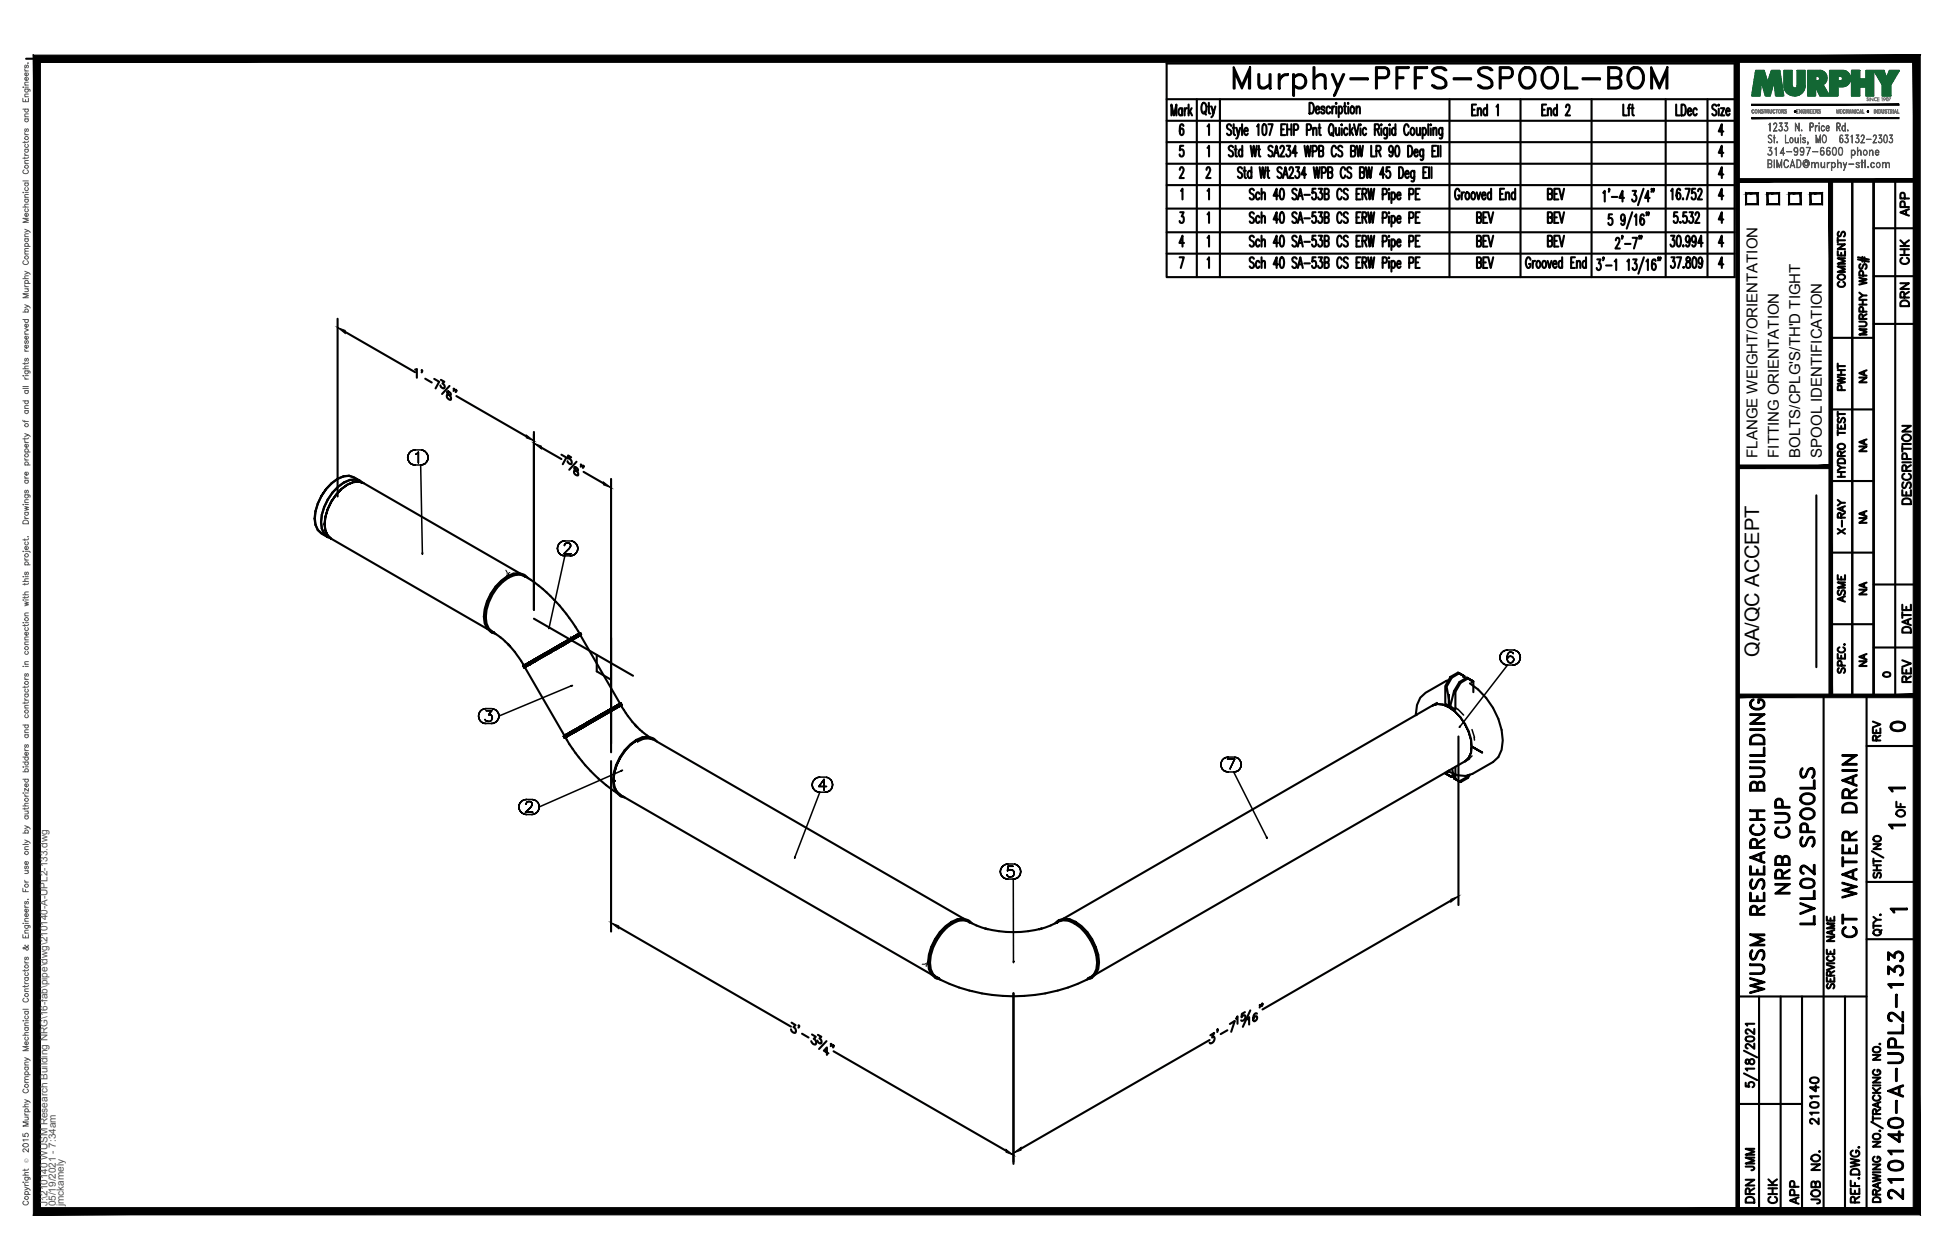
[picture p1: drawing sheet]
<svg xmlns="http://www.w3.org/2000/svg" width="432mm" height="279mm" viewBox="0 0 432 279" stroke-linecap="round" stroke-linejoin="round" font-family="sans-serif">
<defs><g id="words">
<text font-size="10.6" x="272.3" y="22.6">Murphy-PFFS-SPOOL-BOM</text>
<g font-size="6.6">
<text x="397.6" y="199.3" transform="rotate(-90 397.6 199.3)">NRB CUP</text>
<text x="403.2" y="206" transform="rotate(-90 403.2 206)">LVL02 SPOOLS</text>
<text x="412.4" y="209.2" transform="rotate(-90 412.4 209.2)">CT WATER DRAIN</text>
<text x="391.9" y="221.5" transform="rotate(-90 391.9 221.5)">WUSM RESEARCH BUILDING</text>
<text x="422.6" y="267.1" transform="rotate(-90 422.6 267.1)">210140-A-UPL2-133</text>
</g>
<g font-size="5.3">
<text x="417.7" y="163.3">0</text>
<text x="389.8" y="260.7" transform="rotate(-90 389.8 260.7)">JMM</text>
<text x="389.8" y="267.8" transform="rotate(-90 389.8 267.8)">DRN</text>
<text x="399.7" y="268.1" transform="rotate(-90 399.7 268.1)">APP</text>
</g>
<g font-size="4.9">
<text x="424" y="49" transform="rotate(-90 424 49)">APP</text>
<text x="424" y="59.6" transform="rotate(-90 424 59.6)">CHK</text>
<text x="409.9" y="64.9" transform="rotate(-90 409.9 64.9)">COMMENTS</text>
<text x="424" y="69.1" transform="rotate(-90 424 69.1)">DRN</text>
<text x="409.9" y="87.8" transform="rotate(-90 409.9 87.8)">PWHT</text>
<text x="424.4" y="112.9" transform="rotate(-90 424.4 112.9)">DESCRIPTION</text>
<text x="409.9" y="119.6" transform="rotate(-90 409.9 119.6)">X-RAY</text>
<text x="409.9" y="134.8" transform="rotate(-90 409.9 134.8)">ASME</text>
<text x="424.4" y="141.5" transform="rotate(-90 424.4 141.5)">DATE</text>
<text x="424.4" y="152.4" transform="rotate(-90 424.4 152.4)">REV</text>
<text x="417.7" y="165.5" transform="rotate(-90 417.7 165.5)">REV</text>
<text x="423" y="182.4" transform="rotate(-90 423 182.4)">OF</text>
<text x="403.9" y="250.5" transform="rotate(-90 403.9 250.5)">210140</text>
<text x="394.8" y="268.1" transform="rotate(-90 394.8 268.1)">CHK</text>
<text x="404.3" y="268.1" transform="rotate(-90 404.3 268.1)">JOB NO.</text>
</g>
<g font-size="4.4">
<text x="414.5" y="86.1" transform="rotate(-90 414.5 86.1)">NA</text>
<text x="414.5" y="101.2" transform="rotate(-90 414.5 101.2)">NA</text>
<text x="414.5" y="117.1" transform="rotate(-90 414.5 117.1)">NA</text>
<text x="414.5" y="133" transform="rotate(-90 414.5 133)">NA</text>
<text x="389.9" y="145.7" transform="rotate(-90 389.9 145.7)">QA/QC ACCEPT</text>
<text x="414.5" y="148.9" transform="rotate(-90 414.5 148.9)">NA</text>
</g>
<text font-size="4" x="416.3" y="151.3">0</text>
<g font-size="3.5">
<text x="417.3" y="176.7">1</text>
<text x="417.3" y="184.9">1</text>
<text x="417.7" y="203.6">1</text>
</g>
<g font-size="3.3">
<text x="389.5" y="101.5" transform="rotate(-90 389.5 101.5)">FLANGE WEIGHT/ORIENTATION</text>
<text x="394.3" y="101.5" transform="rotate(-90 394.3 101.5)">FITTING ORIENTATION</text>
<text x="399.1" y="101.5" transform="rotate(-90 399.1 101.5)">BOLTS/CPLG'S/TH'D TIGHT</text>
<text x="403.8" y="101.5" transform="rotate(-90 403.8 101.5)">SPOOL IDENTIFICATION</text>
</g>
<g font-size="2.2" fill="#545454">
<text x="10.5" y="267.5" transform="rotate(-90 10.5 267.5)">J:\210140 WUSM Research Building NRG\16-fab\pipe\dwg\210140-A-UPL2-133.dwg</text>
<text x="12.4" y="267.5" transform="rotate(-90 12.4 267.5)">05/19/2021 - 7:34am</text>
<text x="14.1" y="267.4" transform="rotate(-90 14.1 267.4)">jmckamely</text>
</g>
<text font-size="1.3" fill="#545454" x="6.3" y="257.9" transform="rotate(-90 6.3 257.9)">Ó</text>
</g></defs>
<!-- layer: HP-TWR-PIPE -->
<g fill="none" stroke="#000" stroke-width=".47">
<path d="M70.5 111.7a6.5 6.5 0 0 0 0 5.8l.8 .7 36.8 21.3M72.1 114.6l-.1 1.6 .1 1.4-.1-1.4zM72.1 117.6l.5 1.1-.5-1.1M72.6 112.9l-.5 1.7 .5-1.7M72.6 118.7l.8 .8-.8-.8M72.6 119.1l.3 .1M73.5 107.1l1.3-.9-1.3 1-1.2 1.2zM73.7 109.2a10.2 10.2 0 0 0-2.4 8l.5 1.1 .8 .8a4 4 0 0 1-2.9-4.1 11.5 11.5 0 0 1 2.6-6.6l-1.1 1.6M73.7 109.2a10.4 10.4 0 0 0-2.3 8l.5 1.1 .8 .7M74.5 109.7l-1.1 1.5-.8 1.7 .8-1.7zM75.7 108.4l-1.2 1.3 1.2-1.3M76.1 105.6l1.3-.1 1 .4 36.9 21.3"/>
<path d="M76.1 105.6l1.3-.1 1 .3 1.4 .8a4.4 4.4 0 0 0-4.9 1.3l-1.2 1.3M76.1 105.6l-1.3 .6M77 107.5l-1.3 .9 1.3-.9M78.3 106.9l-1.3 .6 1.3-.6M79.5 106.8l-1.2 .1 1.2-.1M79.8 106.7l-1-.3a6.7 6.7 0 0 0-5.1 2.8M79.8 106.6l.2 .2M80.6 107.1l-1.1-.3 1.1 .3M107.4 136.7l-.1 .1 .1-.1M107.5 136.9l.2-.1-.2 .1M108.9 139.9l.6 .3M112.7 127.9v.2v-.2"/>
<path d="M115.5 127.3l.5 .3M116 127.6a4.4 4.4 0 0 0-4.9 1.3 10.5 10.5 0 0 0-3.5 9.2l.5 1.1 .8 .7-.5-.2M116 127.6l.3 .3M116.3 127.7l.2 .2M117.1 128.3a3.2 3.2 0 0 0-4.7-.4v-.1a11 11 0 0 0-5 10.4 3.1 3.1 0 0 0 2.4 2.3M108.8 140.1l.8 .3M113 143.2l-.4-.4 1.5 1.8 2 3M116.1 147.6l.4-.2-.4 .2M116.3 147.5l.8-.4zM116.7 147.7l-.4 .2M116.7 147.7l-.4 .2 8.8 15.2 .4-.1M117.1 147.1l1.1-.7z"/>
<path d="M117.2 147l1.1-.7-1.1 .7M117.2 147l-1.1 .6M118.2 146.4l1.4-.8zM118.3 146.3l1.4-.8-1.4 .8M118.3 146.3l-1.1 .7M118.4 146.8l-1.9 1 .2-.1M118.4 146.8l-2.3 1.2M118.5 146.7l-2.3 1.3-.2-.3 .3-.2-.3 .2M118.7 146.6l-.4 .2M118.9 146.5h.1M119.6 145.6l1.6-.9zM119.8 145.9l-1.4 .9 .1-.1"/>
<path d="M119.8 145.9l-1.4 .9M119.9 145.9l-1.5 .9M119.9 145.9l-1.4 .8M120.6 145.1l.2-.2-.2 .2M120.6 145l.1-.1-.1 .1M120.8 144.9l-.2 .2M121.2 144.7l1.7-1zM121.4 145l-1.5 .9M121.4 145l-1.6 .9M121.9 144.7l-2 1.2M122.9 143.7l-4.6 2.6M123 144l-1.6 1"/>
<path d="M123.1 144l-1.7 1M123.6 143.8l-2.2 1.2M123.6 143.7l-.5 .3M123.6 143.8l-.6 .2M123.8 143.2l1.1-.6-1.1 .6M124.4 142.8l-1.5 .9M124.4 142.8l1.5-.8-1.5 .8M124.7 143.2l-1.7 .8M124.9 142.6l.2-.2-.2 .2M124.9 142.6l-1.1 .6M124.9 142.6h.1M125.1 142.9l.8-.5z"/>
<path d="M125.1 142.4l-.2 .2M125.2 142.9l-1.6 .8M125.3 142.8l-1.7 1M125.9 142l-1.5 .8M125.9 142l1.2-.7-1.2 .7M126.1 142.3l-1.4 .9M126.7 141.5l.7-.4-.7 .4M127.1 141.3l-1.2 .7 1.3-.8-1.3 .8M127.1 141.3l.8-.5-.8 .5M127.2 141.6l-1.1 .7M127.4 141.1h.1M127.5 141h.1"/>
<path d="M127.8 140.9l-.2 .1M127.9 140.8l-.8 .5 1-.6-1 .6M127.9 140.8l.3-.1-.3 .1M128.1 141.1l-.9 .5M128.1 141.1l.5-.3 8.8 15.2M128.2 140.6h.1M128.3 141l-.7 .4M128.4 140.5l-.5 .3 .7-.4-.7 .4M128.4 140.5l.2-.1-.1 .1a36 36 0 0 0-12.2-12.8 4.3 4.3 0 0 0-4.9 1.4 10.5 10.5 0 0 0-3.5 9.1 4.4 4.4 0 0 0 2 2.4l1.6 1.2 1.2 1.1M128.4 140.5l-.5 .3M128.6 140.9l-.5 .2M128.6 140.4l.2 .3-.2 .1"/>
<path d="M128.6 140.4h.1M128.6 140.8l.2-.1-.2 .2M128.6 140.8v.1M128.8 140.8l-5.7 3.2M130.7 159.9l.4-.2-.4 .2M131.9 159.3l-1.7 .9M132 159.6l-1.6 1 1.7-1M132 159.6l1.6-.9-1.6 .9M132.1 159.6l-1.7 1M133.4 158.4l-1.5 .9M133.6 158.7l-1.6 .9M133.6 158.7l1.4-.8-1.4 .8"/>
<path d="M134.9 157.6l-1.5 .8 1.5-.9-1.5 .9M134.9 157.6l-1.5 .8M135 157.9l-1.4 .8M135 157.9l1.2-.7-1.2 .7M136 156.9l-1.1 .7 1.3-.8-1.3 .8M136 156.9l-1.1 .7M136.2 157.2l-1.2 .7M136.2 157.2l.9-.5-.9 .5M136.9 156.4l-.9 .5 1.1-.6-1.1 .6M136.9 156.4l-.9 .5M137.1 156.7l-.9 .5M137.1 156.7l.5-.3-.5 .3"/>
<path d="M137.2 156.6l-5.1 3M137.4 156.1l-.5 .3 .6-.4-.6 .4M137.4 156.1l.2-.2zM137.4 156.1l-.5 .3M137.4 156.1h.1M137.6 156.4l-.5 .3M137.6 156.4l.1-.1-.1 .1 1.6 2.4 1.8 2.3M137.6 156.4h.1M137.6 155.9l.2 .4-.6 .3M137.6 155.9h.1M137.7 156.3h.1M137.7 156.3l-.5 .3"/>
<path d="M317.6 156.4a3.4 3.4 0 0 1 3.6 .4 10.6 10.6 0 0 1 4.9 10.1l-.5 1.1-.9 .8M318.5 155.9l-82.9 47.9M321.1 150.8l-.5 .2-4.6 2.6-1.2 1.1-.7 1.6-.3 2.1 .2 .1-.2-.1v.2M321.2 154.1v2.7v-2.7M321.8 150.3l1.7-1 1.1 .7 .1 .5M323.2 149.2l.3 .1M323.5 151.2l.3 .2-1.2 2v4l-1.1-.8 .8-3.4zM323.8 151.4l1.6-1 1.2 .7v2.4M324.3 149.8l-1.1-.6-1.7 .9-1.1 2v4l1.1 .5-.8-4.3 1.1-2-.3-.2M324.3 149.8l-1.1-.6 1.4 .8M324.3 149.8l.3 .2-.3-.2M324.3 149.8v.3"/>
<path d="M325.1 150.3l1.5 .8zM325.1 150.3l.3 .1M325.8 151.5a16.2 16.2 0 0 1 7.3 12.7l-.2 2.1-.8 1.6-1.2 1.1-4.5 2.6-1.5 .5-1.8-.2-1.9-.8M326.3 150.9l-1.2-.6-1.6 .9M326.3 150.9l-.1 .4M326.3 150.9l.3 .2M125 163.3l.3-.2-.3 .2 .1-.2-.1 .2 .2 .3M125 163.2l.5-.3-.5 .3M125.3 163.1l.8-.5zM125.3 163.5l-.1 .1 .1-.1M125.3 163.5l.4-.2-.3 .2a35.6 35.6 0 0 0 11.3 12.3M125.3 163.5l-.1 .1"/>
<path d="M125.5 163l-.4 .1M125.5 163.4l-.3 .2M125.5 163.4l-.4 .2M125.5 162.9l-.2 .1M125.7 163.3l-.3 .2M125.7 163.3l.7-.5-.7 .5M125.8 163.2l-.3 .2 .3-.2M125.8 163.2l-.3 .2h.1M126.1 162.6l1.1-.6zM126.2 162.5l.2-.1-.9 .6M126.2 162.5l-.1 .1 .1-.1M126.2 162.5l-.7 .5"/>
<path d="M126.3 162.9l-.8 .5M126.4 162.4l.9-.5zM126.4 162.8l1.1-.6-1.1 .6M126.4 162.8l-.7 .5M126.5 162.3l-.1 .1M127.2 162l1.4-.9zM127.3 161.9l-1.1 .6M127.3 161.9h.1M127.4 162.3l-1.1 .6M127.5 162.2l1.4-.8-1.4 .8M127.5 162.2l-1.1 .6M128.6 161.1l-.3 .2"/>
<path d="M128.6 161.1l1.6-.9zM128.7 161.1l-1.3 .8M128.7 161.1l-1.4 .8M128.8 161.5l-1.4 .8 .1-.1M128.8 161.5l-1.4 .8M128.9 161.4l-1.5 .9M128.9 161.4l1.5-.8-1.6 .9M128.9 161.4l1.5-.8-1.5 .8M129.3 161.2l.5-.3zM129.3 161.2l-.9 .5M129.3 161.2l-.8 .5 .8-.5M129.3 161.2l-.8 .5"/>
<path d="M129.9 160.9l-.6 .3 .6-.3M129.9 160.9l-.6 .3M129.9 160.4l.8-.5-.8 .5M130.2 160.2l1.7-1zM130.2 160.2l-1.5 .9M130.4 160.6l1.6-1-1.6 1M130.4 160.6l-1.6 .9M136 173h-.1h.1M136.1 173.2l.2-.1-.2 .1M136.7 169.7a6.5 6.5 0 0 0 0 5.8 6.5 6.5 0 0 1 0-5.8zM136.7 175.5l.8 .8-.5-.3M136.7 169.7l.8-1.7-.8 1.7"/>
<path d="M136.7 175.5l1 .8M137.4 176.4l.8 .3M137.8 176.4l68.8 39.7M139.7 165.2l1.3-1-1.3 1M139.7 165.2l-1.2 1.3-1 1.5M141.2 161.2l-.4-.4 3.2 2.7M141.3 164.4l1.3-.6 1.3-.1 1 .3 68.8 39.8M141.3 164.2v.2v-.2M142.4 163.7l1.2-.1-1.2 .1M142.4 163.7l-1.4 .5M144.2 163.6l.4 .3-1-.3 1.2 .4M145.7 164.5a3.3 3.3 0 0 0-4.7-.4v.1v-.1a11 11 0 0 0-5 10.4 3.1 3.1 0 0 0 2.5 2.4"/>
<path d="M320.4 171.4l1.1 .8 .6-.4M320.7 171.6l-.3-.1 1.1 .7M320.7 171.6l1.1 .7-1.1-.7M320.8 171.1l-.1 .5-.3-.1M321 171l.2 .1M321.2 171.1v-.2v.2M321.8 172.3l-.3-.1 .3 .1M322.2 172.1l-.4 .2M322.6 170v2.7l-.3-.1-.4-2.1M322.6 172.7l-.3-.1 1.2 .7M323.8 173.4l-.3-.1 .3 .1M325.1 172.3l.3 .2"/>
<path d="M325.4 171.9l-.3 .4-1.6 1-1.2-.7M325.7 168.3l-83 47.8M325.8 171.8l-.4 .7-1.6 .9-1.2-.7 1.2 .7M328.5 166.9l-2.3-1.3 2.3 1.3M205.9 213.3l-.2 .1 .2-.1M206 213.6l.1-.1-.1 .1M207.2 216.8l.9 .2M207.3 216.6h.2M211.2 204.6v.2v-.2M214 203.9l.5 .3a4.5 4.5 0 0 0-4.9 1.3 10.4 10.4 0 0 0-3.6 9.2l.5 1.1 .8 .8-.4-.3M214.5 204.2l.3 .3M214.8 204.4l.2 .2"/>
<path d="M215.5 204.8a3.2 3.2 0 0 0-4.6-.4v.2v-.2a10.9 10.9 0 0 0-5 10.5 3 3 0 0 0 2.5 2.3M218.8 206l-2.4-.8a5.5 5.5 0 0 0-3.9-1 10.4 10.4 0 0 0-6.2 10.7l.5 1.1 .8 .7 .5 .2-.5-.2a36.7 36.7 0 0 0 34.1 0l-.5 .2a3 3 0 0 0 2-3.4 11.2 11.2 0 0 0-5-8.7 3.2 3.2 0 0 0-3.9-.2l.3-.2-1.7 .8-2.4 .8M219 206.1l-.6-.2a25 25 0 0 0 12.6 0l-.6 .2M234.1 204.7l.7-.7-.9 .8M234.8 204l1-.3 1.3 .1 1.3 .6v.2v-.2a10.9 10.9 0 0 1 5 10.5l-.5 1.1-.8 .8M235.3 203.9l-.4 .3a4.5 4.5 0 0 1 4.8 1.3 10.4 10.4 0 0 1 3.6 9.2l-.5 1.1-.8 .8M238.2 204.6v.2v-.2M241.2 217l.9-.2-1.2 .4M242.5 216.3l-.7 .3M243.3 213.6l-.1-.1 .1 .1M243.5 213.3l.1 .1-.1-.1"/>
</g>
<g fill="none" stroke="#000" stroke-width=".34">
<path d="M91.5 99.9l-.5 .2 .5-.2M92 99.8l-.5 .1 .5-.1M92 99.8h1.2M93.8 99.9l-.6-.1 .6 .1M90.4 101.5l.1 .5-.1-.5M90.5 101l-.1 .5 .1-.5M90.5 102l.2 .4-.2-.4M90.7 100.5l-.2 .5 .2-.5M90.7 102.4l.3 .4-.3-.4M91 100.1l-.3 .4 .3-.4M91 102.8l.5 .2-.5-.2M91.5 103l.5 .1-.5-.1"/>
<path d="M92 103.1h1.2M92.2 100.7l.2-.1-.2 .1M92.4 100.6l.3-.3-.3 .3M92.7 100.3v2.3v-2.3M93.2 103.1l.6-.1-.6 .1M93.2 103.1l.4 19.5M93.8 103l.4-.2-.4 .2M94.2 100.1l-.4-.2 .4 .2M94.2 102.8l.4-.4-.4 .4M94.6 100.5l-.4-.4 .4 .4M94.6 102.4l.2-.4-.2 .4M94.8 101l-.2-.5 .2 .5"/>
<path d="M94.8 102l.1-.5-.1 .5M94.9 101.5l-.1-.5 .1 .5M125.2 120h-.5h.5M125.2 120h1.2M93.6 122.6v.3zM121.7 139.1v.3zM123.6 121.6v.5v-.5M123.6 121.1v.5v-.5M123.6 122.1l.3 .5-.3-.5M123.9 120.6l-.3 .5 .3-.5M123.9 122.6l.3 .4-.3-.4M124.2 120.3l-.3 .3 .3-.3"/>
<path d="M124.2 123l.5 .2-.5-.2M124.7 120l-.5 .3 .5-.3M124.7 123.2l.5 .1-.5-.1M125 122.8h1.6h-1.6M125.1 121v-.2v.2M125.1 120.8l.2-.2-.2 .2M125.3 120.6l.1-.1-.1 .1M125.4 120.5l.2-.1-.2 .1M125.6 120.4h.5h-.5M126.1 120.4l.2 .1-.2-.1M126.1 121.7l-1.1 1.1 1.1-1.1M126.3 120.5l.1 .1-.1-.1"/>
<path d="M126.4 121.3l-.3 .4 .3-.4M126.4 120.6l.1 .2-.1-.2M126.4 123.3l.5-.1-.5 .1M126.4 123.3h-1.2l-3.5 15.8M126.5 121.1l-.1 .2 .1-.2M126.5 120.8v.3v-.3M126.9 120h-.5h.5M126.9 123.2l.5-.2-.5 .2M127.4 120.3l-.5-.3 .5 .3M127.4 123l.3-.4-.3 .4M127.7 120.6l-.3-.3 .3 .3M127.7 122.6l.3-.5-.3 .5"/>
<path d="M128 121.1l-.3-.5 .3 .5M128 122.1l.1-.5-.1 .5M128.1 121.6l-.1-.5 .1 .5M106.1 158.8l.1 .5-.1-.5M106.2 158.3l-.1 .5 .1-.5M106.2 159.3l.2 .5-.2-.5M106.4 157.8l-.2 .5 .2-.5M106.4 159.8l.4 .3-.4-.3M106.8 157.4l-.4 .4 .4-.4M107.2 157.2l-.4 .2 .4-.2M107.5 159.5l.3 .4zM107.7 157.1l-.5 .1 .5-.1"/>
<path d="M107.7 157.1h1.2M107.8 157.6h1.2h-1.2M107.8 159.9l.6 .1zM108.3 158.5h.4h-.4M108.7 158.5l.2 .1-.2-.1M108.8 159.9l-.4 .1 .4-.1M108.9 158.6l.1 .1-.1-.1M109 157.6l-.7 .9 .7-.9M109 159.6l-.2 .3 .2-.3M109 158.7l.1 .4-.1-.4M109.1 159.1l-.1 .5zM109.4 157.2l-.5-.1 .5 .1"/>
<path d="M109.9 157.4l-.5-.2 .5 .2M110.3 157.8l-.4-.4 .4 .4M110.3 159.8l.2-.5-.2 .5M110.5 158.3l-.2-.5 .2 .5M110.5 159.3l.1-.5-.1 .5M110.6 158.8l-.1-.5 .1 .5M126.6 152h.3l-.3 .2zM126.6 152.1l-16 6.7M317.6 156.4l1-.2zM318.6 156.2h1.2l1.3 .6-1.3-.6zM322.4 157.8l-1.3-1 1.3 1M322.7 157l.5 .3"/>
<path d="M323.2 157.3l1.2 1.3M323.7 159l-1.3-1.2 1.3 1.2M332.5 145.8l.1 .5-.1-.5M332.6 145.3l-.1 .5 .1-.5M332.6 146.3l.2 .5-.2-.5M332.8 144.8l-.2 .5 .2-.5M332.8 146.8l.4 .3-.4-.3M333.2 144.4l-.4 .4 .4-.4M333.2 147.1l.5 .3-.5-.3M333.7 144.2l-.5 .2 .5-.2M333.7 147.4l.5 .1-.5-.1M334.1 145.6v.6v-.6"/>
<path d="M334.2 144.1l-.5 .1 .5-.1M334.2 144.1h1.2M334.2 145.1l-.1 .5 .1-.5M334.2 145.9l-.1 .3 .1 .4-.1-.4zM334.2 146.6l.2 .3-.2-.3M334.4 144.7l-.2 .4 .2-.4M334.4 145.6l-.2 .3 .2-.3M334.4 146.9l.4 .1-.4-.1M334.8 144.6l-.4 .1 .4-.1M334.8 145.5l-.4 .1 .4-.1M334.8 147h.1h-.1M334.9 145.5h-.1h.1"/>
<path d="M334.9 147l.3-.1-.3 .1M335 144.6h-.2h.2M335.2 145.6l-.3-.1 .3 .1M335.2 146.9l.2-.3-.2 .3M335.3 144.7l-.3-.1 .3 .1M335.4 147.5l.5-.1-.5 .1M335.4 147.5h-1.2l-10.5 13.6M335.4 145.9l-.2-.3 .2 .3M335.4 144.9l-.1-.2 .1 .2M335.4 146.6l.2-.3-.2 .3M335.4 145.9l.2 .4zM335.9 144.2l-.5-.1 .5 .1"/>
<path d="M335.9 147.4l.4-.3-.4 .3M336.3 144.4l-.4-.2 .4 .2M336.3 147.1l.4-.3-.4 .3M336.7 144.8l-.4-.4 .4 .4M336.7 146.8l.2-.5-.2 .5M336.9 145.3l-.2-.5 .2 .5M336.9 146.3l.1-.5-.1 .5M337 145.8l-.1-.5 .1 .5M106.8 160.1l.4 .3-.4-.3M107.2 160.4h.5h-.5M107.7 160.4h1.2M108.9 160.4h.5h-.5"/>
<path d="M109.4 160.4l.5-.3-.5 .3M109.9 160.1l.4-.3-.4 .3M115 178.9l.1 .5-.1-.5M115.1 178.4l-.1 .5 .1-.5M115.1 179.4l.2 .5-.2-.5M115.3 178l-.2 .4 .2-.4M115.3 179.9l.4 .4-.4-.4M115.7 177.6l-.4 .4 .4-.4M116.2 177.4l-.5 .2 .5-.2M116.6 178.3v-.1v.1M116.6 178.2l.1-.2-.1 .2M116.7 177.3l-.5 .1 .5-.1"/>
<path d="M116.7 177.3h1.2M116.7 178l.1-.1-.1 .1M116.8 177.9l.3-.2-.3 .2M117.1 177.7h.4h-.4M117.5 177.7l.3 .2-.3-.2M117.6 179l-1.1 1.1 1.1-1.1M117.8 177.9v.1v-.1M117.8 178.7l-.2 .3 .2-.3M117.8 178l.2 .2-.2-.2M118 178.4l-.2 .3 .2-.3M118 178.2v.2v-.2M118.4 177.4l-.5-.1 .5 .1"/>
<path d="M118.9 177.6l-.5-.2 .5 .2M119.2 178l-.3-.4 .3 .4M119.2 179.9l.3-.5-.3 .5M119.5 178.4l-.3-.4 .3 .4M119.5 179.4v-.5v.5M119.5 178.9v-.5v.5M137.7 170.9l.3-.1zM137.7 170.9l-18.2 8M180 174l.1 .5-.1-.5M180.1 173.5l-.1 .5 .1-.5M180.1 174.5l.3 .5-.3-.5M180.4 173l-.3 .5 .3-.5"/>
<path d="M180.4 175l.3 .4-.3-.4M180.7 172.7l-.3 .3 .3-.3M180.7 175.4l.5 .2-.5-.2M181.2 172.4l-.5 .3 .5-.3M181.2 175.6l.5 .1-.5-.1M181.5 174.4h1.7h-1.7M181.7 172.3l-.5 .1 .5-.1M181.7 172.3h1.2M182.7 172.8l-1.2 1.6 1.2-1.6M182.7 172.8v2.4v-2.4M182.9 175.7l.5-.1-.5 .1M182.9 175.7h-1.2l-5.5 14.3"/>
<path d="M183.4 172.4l-.5-.1 .5 .1M183.4 175.6l.5-.2-.5 .2M183.9 172.7l-.5-.3 .5 .3M183.9 175.4l.4-.4-.4 .4M184.3 173l-.4-.3 .4 .3M184.3 175l.2-.5-.2 .5M184.5 173.5l-.2-.5 .2 .5M184.5 174.5l.1-.5-.1 .5M184.6 174l-.1-.5 .1 .5M270.6 169.5l.1 .5-.1-.5M270.7 169l-.1 .5 .1-.5M270.7 170l.2 .5-.2-.5"/>
<path d="M270.9 168.6l-.2 .4 .2-.4M270.9 170.5l.4 .4-.4-.4M271.3 168.2l-.4 .4 .4-.4M271.3 170.9l.5 .2-.5-.2M271.8 168l-.5 .2 .5-.2M271.8 171.1l.5 .1-.5-.1M272.1 168.3h1.6h-1.6M272.3 167.9l-.5 .1 .5-.1M272.3 171.2h1.2M272.3 167.9h1.2M273.5 171.2l.5-.1-.5 .1M273.5 171.2l7.2 14.4"/>
<path d="M273.7 168.3l-1.2 2.4 1.2-2.4M274 168l-.5-.1 .5 .1M274 171.1l.5-.2-.5 .2M274.5 168.2l-.5-.2 .5 .2M274.5 170.9l.3-.4-.3 .4M274.8 168.6l-.3-.4 .3 .4M274.8 170.5l.3-.5-.3 .5M275.1 169l-.3-.4 .3 .4M275.1 170l.1-.5-.1 .5M275.2 169.5l-.1-.5 .1 .5M323.6 161l.1 .1-.2 .2zM324.7 160.6l-1-1.6 1 1.6"/>
<path d="M324.7 168.9l.8-.8-.8 .8M325.5 162.2l-.8-1.6 .8 1.6M325.5 168.1l.5-1.1-.5 1.1M326 163.9l-.5-1.7 .5 1.7M326 167l.2-1.4-.2 1.4M326.2 165.6l-.2-1.7 .2 1.7M326.3 167.6l-.6 .6M326.3 161.8l.5 1.7M326.8 163.5v.6M115.7 180.3l.5 .2-.5-.2M116.2 180.5l.5 .1-.5-.1M116.5 180.1h1.6h-1.6"/>
<path d="M116.7 180.6h1.2M117.9 180.6l.5-.1-.5 .1M118.4 180.5l.5-.2-.5 .2M118.9 180.3l.3-.4-.3 .4M176.2 190l-.1 .3zM221.7 193.3l.1 .5-.1-.5M221.8 192.8l-.1 .5 .1-.5M221.8 193.8l.3 .5-.3-.5M222.1 192.3l-.3 .5 .3-.5M222.1 194.3l.3 .3-.3-.3M222.4 191.9l-.3 .4 .3-.4M222.4 194.6l.5 .2-.5-.2"/>
<path d="M222.9 191.7l-.5 .2 .5-.2M222.9 194.8l.5 .1-.5-.1M223.3 194.3l-.1-.3 .1 .3M223.3 193.1l.1-.1-.1 .1M223.4 191.6l-.5 .1 .5-.1M223.4 192.1l-.1 1 .1-1M223.4 194.3h-.1h.1M223.4 193l.4-.1-.4 .1M223.4 194.9h1.2M223.4 191.6h1.2M223.8 194.5l-.4-.2 .4 .2M223.8 192.9h.3h-.3"/>
<path d="M224.1 194.5h-.3h.3M224.1 192.9l.4 .1-.4-.1M224.5 194.3l-.4 .2 .4-.2M224.5 193l.2 .2-.2-.2M224.6 192.1h-1.2h1.2M224.6 194.9l.5-.1-.5 .1M224.6 194.9v18.3M224.7 194.1l-.2 .2 .2-.2M224.7 193.2l.1 .4-.1-.4M224.8 193.6l-.1 .5zM225.1 191.7l-.5-.1 .5 .1M225.1 194.8l.5-.2-.5 .2"/>
<path d="M225.6 191.9l-.5-.2 .5 .2M225.6 194.6l.4-.3-.4 .3M226 192.3l-.4-.4 .4 .4M226 194.3l.2-.5-.2 .5M226.2 192.8l-.2-.5 .2 .5M226.2 193.8l.1-.5-.1 .5M226.3 193.3l-.1-.5 .1 .5M280.7 185.7l.2 .2zM224.6 213.2h.1l-.1 .3z"/>
</g>
<g fill="#000">
<circle cx="116.2" cy="147.6" r=".23"/>
<circle cx="121.9" cy="144.7" r=".23"/>
<circle cx="129.1" cy="160.9" r=".23"/>
<circle cx="324.7" cy="168.9" r=".17"/>
</g>
<path d="M112.1 126.4l.3 .5v1M113 126.9l-.3 .2v1M126.5 141.2v.4l-.6 .4M127.1 142.2l-.5-.2-.5 .3M127.3 161.9h.1M205.9 213.3l-.9 .5h-.6M206.1 213.5l-.8 .5v.3" fill="none" stroke="#000" stroke-width=".22"/>
<!-- layer: PS-BDR -->
<g fill="#000" stroke="#000" stroke-width=".22">
<path d="M388.3 26.1v.2l32.6-.2zM388.3 26.3l32.6-.2v.2z"/>
<path d="M388.3 23.1v.3l32.6-.3zM388.3 23.4l32.6-.3v.3z"/>
<path d="M7.4 12.2v257.2l1.6-1.6zM7.4 12.2l1.6 1.6v254zM7.4 12.2l1.6 1.6 416.6-1.6zM9 13.8l416.6-1.6-1.5 1.6zM425.6 12.2l-1.5 1.6 1.5 255.6zM424.1 13.8l1.5 255.6-1.5-1.6zM7.4 269.4h418.2l-1.5-1.6zM9 267.8h415.1l-416.7 1.6z"/>
</g>
<!-- layer: PS-BDR-T -->
<g fill="none" stroke="#000" stroke-width=".47">
<path d="M415.3 40v114.3h-4.7v-114.2v114.2h-4.8v-114.2M387 42.9h2.6v2.4h-2.6zM391.8 42.9h2.6v2.4h-2.6zM396.6 42.9h2.5v2.4h-2.5zM401.3 42.9h2.6v2.4h-2.6zM411.8 57.5l2.5 .5M411.8 57.1l2.5 .5M412.4 58.6a.59 .59 0 0 0-.3 .5 .59 .59 0 0 0 .4 .5l.3-.1 .3-.8 .4-.1a.64 .64 0 0 1 0 1M412.8 57v1M413.3 57.1v1M405.8 74.9h9.5M412.1 71.3l1.4 .1a.52 .52 0 0 1 .2 .6 .52 .52 0 0 1-.4 .4h-1.2"/>
<path d="M412.1 61.6l1.7 .4-1.7 .3 1.7 .4-1.7 .4M412.1 67.5h1.7M412.1 66.5h1.7M412.1 64.9l.8 .6M412.9 70.7l-.1-.9-.4-.1-.3 .3v.7h1.7M412.9 66.5v1M413 69.1l-.1-.9-.5-.1-.3 .3v.7h1.7M413 61.1l-.1-.9-.5-.1-.3 .3v.7h1.7M413.8 73h-1.7l1.7 .6-1.7 .6h1.7M413.8 65.5h-.9l-.8 .6M413.8 69.7l-.9 .5M405.8 90.8h9.5"/>
<path d="M407.4 94.1v1h1.6v-1M407.4 96h1.6M407.4 91.3v1.1M407.4 95.4v1.1M407.4 91.8h1.6M407.4 98.7a.79 .79 0 0 1 1-.3 .79 .79 0 0 1 .5 .9 .78 .78 0 0 1-1 .3 .78 .78 0 0 1-.5-.9zM407.6 92.7a.59 .59 0 0 0-.3 .5 .59 .59 0 0 0 .4 .5l.3-.1 .3-.8 .4-.1a.65 .65 0 0 1 0 1M408.1 94.5v.6M402.6 109.8v38.1M405.8 106.7h9.5M407.4 105.7h1.6M407.4 104.7h1.6"/>
<path d="M407.4 103.1l.7 .6M407.4 102a.9 .9 0 0 1 1.6 .2v.5h-1.6zM408.1 101.1l-.1-.9-.3-.1-.3 .3v.7h1.6M408.1 104.7v1M409 103.7h-.9l-.7 .6M409 100.1l-.9 .5M405.8 122.5h9.5M405.8 138.4h9.5M407.4 145v1h1.6v-1M407.6 148.2a.59 .59 0 0 0-.3 .5 .59 .59 0 0 0 .4 .5l.3-.2 .3-.7 .4-.1a.65 .65 0 0 1 0 1M407.7 143.5a.59 .59 0 0 0-.3 .7 .59 .59 0 0 0 .6 .5h.4a.59 .59 0 0 0 .6-.5 .59 .59 0 0 0-.4-.7M408.1 145.4v.6"/>
<path d="M408.2 147.6l-.1-.9-.4-.2-.3 .4v.7h1.6M408.8 142.9h.2z"/>
</g>
<!-- layer: PS-DIM -->
<path d="M5.8 13h419" fill="none" stroke="#000" stroke-width=".47"/>
<!-- layer: 0 -->
<g fill="none" stroke="#000" stroke-width=".47">
<path d="M415.3 40v114.3M420.1 40v114.3M415.3 50.6h9.5M415.3 61.2h9.5M415.3 71.8h9.5M415.3 129.6h9.5M415.3 143.6h9.5M386.6 238l2.9 1.5M386.6 233l2.9 1.5M387 235a.6 .6 0 0 0 .2 .9l.5-.2a.62 .62 0 0 1 .5-.8 .62 .62 0 0 1 .7 .7 .63 .63 0 0 1-.8 .4 .63 .63 0 0 1-.4-.8 .4 .4 0 0 0-.7-.2zM387 230l.8-.2a.85 .85 0 0 1 1.1 .6 1.14 1.14 0 0 1-1.9 0zM388.9 237h-1.9l.3 .4"/>
<path d="M388.9 231.4v1.2l-1-.8-.6-.3-.3 .2v.5l.4 .3M388.9 228.2v1.1l-1-.8-.6-.3-.3 .2v.5l.4 .3M388.9 227h-1.9l.3 .4M387 240.1v.8l.8 .1a.62 .62 0 0 1 0-.9 .62 .62 0 0 1 .9 .1 .62 .62 0 0 1-.2 .9"/>
</g>
<g fill="#000" stroke="#000" stroke-width=".22">
<path d="M384.8 13l.8 255.6v-255.6zM384.8 13l.8 255.6h-.8z"/>
<path d="M385.2 39.6v.8l39.6-.8zM385.2 40.4l39.6-.8v.8z"/>
<path d="M424.5 40l.8 114.3v-114.3zM424.5 40l.8 114.3h-.8z"/>
<path d="M385.2 153.9v.8l39.6-.8zM385.2 154.7l39.6-.8v.8z"/>
</g>
<!-- layer: PS-LOGO -->
<g fill="none" stroke="#545454" stroke-width=".22">
<path d="M5.1 19.3h.1zM5.5 19.8h.9l.2 .1v.4M5.5 15.3v.3l.3 .1M5.5 18.9h.8M5.5 15.7h.8M5.5 19.3h.8M5.7 19.8a.38 .38 0 0 0-.1 .5 .38 .38 0 0 0 .6 0 .38 .38 0 0 0-.1-.5M5.7 14.4l-.2 .3v.3h.3l.1-.4 .2-.2 .2 .3-.2 .4M6.1 17.2a.38 .38 0 0 1 .1 .5 .38 .38 0 0 1-.6 0 .38 .38 0 0 1 .1-.5h.1v.7M6.1 16.2a.38 .38 0 0 1 .1 .5 .38 .38 0 0 1-.6 0 .38 .38 0 0 1 .1-.5h.1v.6M6.2 13.9v.1zM6.3 18.2l-.8 .1v.3l.2 .3"/>
<path d="M5.1 21.8v.7h1.2v-.7M5.1 24.2h1.2M5.4 37.7a.43 .43 0 0 0-.3 .5 .43 .43 0 0 0 .4 .3h.3a.43 .43 0 0 0 .5-.3 .43 .43 0 0 0-.3-.5M5.5 34v.3l.3 .1M5.5 29.4v.3l.3 .2M5.5 31.3v.4M5.5 34.8v.4M5.5 36.2h.8M5.5 34.4h.8M5.5 33.1h.8M5.5 29.9h.8M5.5 26.4h.8"/>
<path d="M5.5 25.9h.8M5.5 21.4h.8M5.7 33.1a.38 .38 0 0 0-.1 .5 .38 .38 0 0 0 .6 0 .38 .38 0 0 0-.1-.5M5.7 32a.4 .4 0 0 0-.1 .6 .4 .4 0 0 0 .6 0 .4 .4 0 0 0-.1-.6M5.7 28.6l-.2 .2v.3h.3l.1-.4 .2-.1 .2 .2-.2 .4M5.7 26.4a.38 .38 0 0 0-.1 .5 .38 .38 0 0 0 .6 0 .38 .38 0 0 0-.1-.5M5.7 24.2a.38 .38 0 0 0-.1 .6 .38 .38 0 0 0 .6 0 .38 .38 0 0 0-.1-.6M5.7 22.1v.4M6.3 35.6h-.8v.3l.2 .3M6.3 34.8l-.3 .3h-.9M6.3 31.3l-.3 .3h-.9M6.3 25.3h-.8v.3l.2 .3"/>
<path d="M6.3 20.9h-.8v.3l.2 .2M391.9 34.2l.2 .2M392 36.3l.6-.1v-.6l-.6-.1v1.6l.6-.1v-.6h-.6M392.1 30a.44 .44 0 0 1 .7 .2 .38 .38 0 0 0-.6-.2 .38 .38 0 0 0-.1 .5l.4 .3a.46 .46 0 0 1 .2 .7 .46 .46 0 0 1-.7-.1 .41 .41 0 0 0 .6 .1 .41 .41 0 0 0 0-.6l-.6-.4zM392.3 33.3a.53 .53 0 0 1 .5 .8 .53 .53 0 0 1-.9 0 .47 .47 0 0 0 .7 .2l.2-.3M392.4 27.2l-.1 1.9v-1.7l-.2 .2zM392.4 36.3l.3 .1v.6l-.8 .2v-1.8l.8 .2v.6l-.3 .2M392.5 33.4a.51 .51 0 0 1 .3 .5 .51 .51 0 0 1-.3 .5M392.7 32.8l-.7-.1h.8l-.5 .7M392.7 32.7l-.5 .7 .4 .1 .2 .3M393.1 30.5l.4 .1zM393.1 29l.8 .1h-.8l.7-1.3-.2-.5h-.2l-.3 .4 .1-.3a.39 .39 0 0 1 .6 0 .39 .39 0 0 1 0 .5l-.7 1.2"/>
<path d="M393.3 35.4v1.8zM393.3 29.9v1.8zM393.4 33l.4-.3v1.7l-.1-1.6zM393.9 35.4l.5 1.5 .6-1.5v1.8l-.1-1.4-.5 1.4-.5-1.4v1.4zM393.9 31.4l.1 .3zM393.9 31.5l.1 .1zM394.4 28.8l.1 .2M394.7 27.9a.55 .55 0 0 1 .4 .7 .55 .55 0 0 1-.7 .4l-.1-.3 .4 .3 .3-.4M394.7 33.9l.9 .1h-1l.7-1.3v1.7v-1.5l-.6 1.1M394.8 28l.2 .5-.2 .5M395 27.3l-.6-.1h.6l-.3 .8M395 27.2l-.4 .8 .4 .1v.3"/>
<path d="M395.5 28.8l.2 .2M395.7 35.5a.47 .47 0 0 1 .7 .3l-.3-.3h-.3a1.08 1.08 0 0 0 0 1.6h.3l.3-.3a.44 .44 0 0 1-.4 .4 .44 .44 0 0 1-.5-.4l-.1-.7zM395.8 29.9v1.7l.7 .1h-.7zM395.8 27.9a.55 .55 0 0 1 .5 .7 .55 .55 0 0 1-.7 .4l-.1-.3 .4 .3 .4-.4M396 28l.3 .5-.3 .5M396 33.6l1.2 .1zM396.2 27.3l-.6-.1h.7l-.5 .8M396.2 27.2l-.4 .8 .3 .1 .2 .3M396.9 30.6a.57 .57 0 0 1 .7 .4 .57 .57 0 0 1-.4 .7l-.3-.1-.2-.4zM396.9 36.8h.8M397 30.6a.52 .52 0 0 1 .4 .5 .52 .52 0 0 1-.4 .5l-.2-.4zM397 36.7h.7"/>
<path d="M397.3 35.4l.6 1.8-.6-1.5-.5 1.5zM397.7 33.3l.3 .4 .3-.1 .2-.3M397.7 33.1l.3-.3h.3l.2 .3M397.8 34.3h.5M397.9 30.5l.1 1 .3 .1 .3-.2-.3 .3-.3-.1-.1-.2zM398 27.2l.8 1.6v-1.6v1.9l-.8-1.6v1.6zM398 32.8l-.3 .4 .3 .5M398.2 32.8a1.22 1.22 0 0 1 .1 1.6M398.3 35.4h.5a1.05 1.05 0 0 1 0 1.8h-.5zM398.3 35.5a.84 .84 0 0 1 .9 .5 .84 .84 0 0 1-.2 .9l-.7 .2zM398.5 33.5l-.2 .2a.49 .49 0 0 1-.6-.2 .49 .49 0 0 1 .1-.6 .49 .49 0 0 1 .7 0v.4a.81 .81 0 0 1-.5 1.1l-.3-.2 .1 .2M398.5 33.3l-.3 .4"/>
<path d="M398.6 30.5v1.2zM399 30l.1-.1v.3zM399.1 33.3l.3 .4 .3-.1 .1-.3M399.1 33.1l.3-.3h.3l.1 .3M399.1 30h.1M399.1 30.5v1.2zM399.1 34.3h.6M399.4 28.8v.3l-.1-.1zM399.4 28.9h.1M399.4 32.8a.51 .51 0 0 0-.3 .4 .51 .51 0 0 0 .3 .5M399.5 32.8a1.22 1.22 0 0 1 .1 1.6M399.6 31.5h.6"/>
<path d="M399.6 30.8l.6 .6-.2 .3-.4-.1v-.2l.1 .2M399.6 30.7h.6M399.7 30.6v.3M399.8 33.5l-.1 .2a.5 .5 0 0 1-.7-.5 .5 .5 0 0 1 .7-.4l.2 .5a.83 .83 0 0 1-.5 1.1l-.3-.2 .1 .2M399.8 33.3l-.3 .4M399.9 35.6a.74 .74 0 0 1 1 .2 .74 .74 0 0 1-.1 1l-.1-1 .1 .9a.68 .68 0 0 0-.3-1.2 .68 .68 0 0 0-.8 .9 .66 .66 0 0 0 .4 .7 .66 .66 0 0 0 .7-.2 .7 .7 0 0 1-.9 .1 .7 .7 0 0 1-.2-.8zM400 36l.2-.2 .4 .1 .1 .2-.5-.2-.2 .3 .1 .4 .4 .1 .2-.2-.1 .2-.4 .1-.2-.2zM400.1 30.6l.1 .2-.2-.3-.4 .1v.2l.6 .5M400.1 31.2v.4M400.7 31.5h.1M400.8 31.9l-.1-.5 .1 .4-.2 .2M400.8 31.7v.1"/>
<path d="M401.3 28.1l.6-.1v-.6l-.6-.1-.1 1.8v-1.9h.5l.2 .4v.4l-.2 .2h-.4M401.3 32.7l-.7 1.7 .7-1.7h-.9l.9 .1M401.6 36v1.2zM401.8 33.6l1.2 .1zM401.8 36.1h.5l.1 1.1-.2-1-.3-.1-.3 .3zM402.4 27.8v1.3zM402.5 29.9l.5 1.5 .5-1.5v1.8l-.1-1.4-.4 1.4-.4-1.4-.1 1.4zM402.6 36.1h.4l.1 1.1-.1-1-.3-.1-.3 .3zM402.6 27.9l.3-.1-.3 .2-.2 .4zM403.2 27.2l.1 .1v.2zM403.2 27.3h.1M403.2 27.8l.1 1.3z"/>
<path d="M403.5 34l.4 .4 .3-.1 .1-.3M403.5 33.8l.4-.4 .3 .1 .1 .3M403.6 36l.2 1 .3 .1 .3-.2-.3 .3-.4-.1zM403.7 32.8h.5M403.8 32.8l-.2 .2a1.17 1.17 0 0 0 .2 1.4M403.8 27.9l.4-.1 .2 .4-.2-.3a.54 .54 0 0 0-.4 .6 .54 .54 0 0 0 .4 .5l.2-.3-.2 .4h-.2l-.3-.5zM403.8 33.4l-.3 .5M404.1 33.4l.2 .5-.2 .5M404.1 30l.2-.1a.95 .95 0 0 1 .6 .9 .95 .95 0 0 1-.6 .9 1.24 1.24 0 0 1-.2-1.7zM404.1 30.1l.2-.1a.87 .87 0 0 1 .5 .8 .87 .87 0 0 1-.5 .8 1.19 1.19 0 0 1-.2-1.5zM404.2 32.8l.1 .1-.4-.2a1.42 1.42 0 0 0-.2 1.7 .49 .49 0 0 0 .6-.2 .49 .49 0 0 0-.1-.7 .49 .49 0 0 0-.7 .1M404.4 36l.1 1.2z"/>
<path d="M404.8 28.4h.6l-.2-.5a.54 .54 0 0 0-.4 .6 .54 .54 0 0 0 .4 .5l.2-.3-.2 .4a.63 .63 0 0 1-.4-.6 .63 .63 0 0 1 .4-.7l.3 .7h-.7M404.9 34l.3 .4 .3-.1 .2-.3M404.9 33.8l.3-.4 .3 .1 .2 .3M405 36l.1 1.2zM405.1 32.8h.5M405.1 32.8l-.1 .2a1.17 1.17 0 0 0 .2 1.4M405.2 33.4l-.3 .5M405.3 36.1l.3-.1-.5 .5zM405.4 33.4l.3 .5-.3 .5M405.5 32.8l.2 .1a.36 .36 0 0 0-.6-.1l-.2 .6v.8l.2 .2a.49 .49 0 0 0 .6-.2 .49 .49 0 0 0-.1-.7 .49 .49 0 0 0-.7 .1M406 36v1.8zM406.2 36.1a.53 .53 0 0 1 .7 .5 .53 .53 0 0 1-.7 .5l-.2-.2 .3 .2a.51 .51 0 0 0 .5-.5 .51 .51 0 0 0-.5-.5l-.3 .2z"/>
<path d="M406.3 32.8l.4-.1a1.13 1.13 0 0 1 0 1.7h-.1a1.28 1.28 0 0 1-.3-1.6zM406.3 34.3h.6M406.3 32.8h.6M406.4 32.8l-.2 .6 .2 1M406.8 32.8l.2 .6-.2 1M407.2 28.1l.6-.1v-.6l-.6-.1-.1 1.8v-1.9l.7 .1 .1 .7-.3 .2h-.4M407.3 35.4l.1 1.8zM407.5 28.2l.4 .9-.3-.9M407.6 36.1h.5l.1 1.1-.2-1-.3-.1-.3 .3zM407.7 32.8l.3-.1a1.13 1.13 0 0 1 0 1.7h-.1a1.28 1.28 0 0 1-.2-1.6zM407.7 34.3h.5M407.7 32.8h.5"/>
<path d="M407.8 32.8l-.2 .6 .2 1M407.8 31.3l.3 .3 .4-.3M407.8 31l.3-.3 .4 .3M408 30.1h.4M408 30l-.1 .3a1.28 1.28 0 0 0 .2 1.3M408.1 30.7l-.3 .4M408.2 32.8l.2 .6-.2 1M408.2 30.7l.3 .4-.3 .5M408.4 30l.1 .2a.33 .33 0 0 0-.5-.2l-.2 .7 .2 .9a.48 .48 0 0 0 .5-.5 .48 .48 0 0 0-.5-.4l-.2 .1M408.5 27.9l.3-.1 .2 .3-.2-.2a.54 .54 0 0 0-.5 .6 .54 .54 0 0 0 .5 .5l.2-.2-.2 .3-.5-.3zM409 27.2l.1 1.9zM409 37l-.5-1 .5 1.2"/>
<path d="M409 31.4l.1 .2M409.2 30.7l.4 .1 .1 .2M409.3 30.6a.53 .53 0 0 1 .4 .6 .53 .53 0 0 1-.7 .4v-.2a.36 .36 0 0 0 .6 .1l.1-.2M409.3 36l-.6 1.8zM409.4 30.7l.3 .4-.3 .5M409.6 28.8v.3zM409.6 28.9v.1zM409.6 30l-.6-.1h.7l-.4 .8M409.6 29.9l-.4 .8M409.8 36.4h1.1zM410.4 33.3v1.7zM410.6 33.3a.53 .53 0 0 1 .7 .6 .53 .53 0 0 1-.7 .5l-.2-.2 .3 .2a.51 .51 0 0 0 .5-.5 .51 .51 0 0 0-.5-.6l-.3 .2z"/>
<path d="M410.6 29.9l-.1 1.8v-1.6l-.2 .2zM411.3 31.4l.2 .2M411.5 37h.6M411.5 36.4l.6 .3v.2a.38 .38 0 0 1-.3 .3 .38 .38 0 0 1-.4-.3l.2 .2M411.5 36.2h.6M411.6 36.1v.3M411.6 30.6a.52 .52 0 0 1 .5 .6 .52 .52 0 0 1-.7 .4l-.1-.2a.36 .36 0 0 0 .6 .1l.2-.2M411.7 32.7l.1 1.7zM411.8 30.7l.3 .4-.1 .3-.2 .2M412 36.1l.1 .2a.38 .38 0 0 0-.3-.3 .38 .38 0 0 0-.4 .3l.7 .5M412 36.7v.4M412 33.3h.5v1.1v-.8l-.2-.3-.5 .3z"/>
<path d="M412 30l-.6-.1h.7l-.5 .8M412 29.9l-.4 .8 .3 .1 .2 .2M412.5 36l.5 .1zM412.5 31.6l.8 .1h-.8l.7-1.3-.2-.4h-.2l-.3 .3 .1-.2a.39 .39 0 0 1 .6-.1 .39 .39 0 0 1 0 .6l-.7 1.1M412.7 35.4l.1 1.8zM413.2 33.3a.54 .54 0 0 1 .7 .6 .54 .54 0 0 1-.7 .5l-.2-.5zM413.4 35.4l.1 1.8zM413.7 30.8l1 .1zM414 36.9l.2 .1-.1 .2zM414 37l.1 .1zM414.4 33.3v1.1zM414.6 33.3h.5l.1 1.1-.1-1-.3-.1-.4 .3z"/>
<path d="M414.7 36.3l.3-.3 .4 .1v.3v-.2a.46 .46 0 0 0-.7 .4 .46 .46 0 0 0 .7 .4v-.1l-.2 .3a.59 .59 0 0 1-.5-.3 .59 .59 0 0 1 0-.6zM415.2 31.6l.8 .1h-.9a1.94 1.94 0 0 0 .8-1.4l-.2-.3h-.3l-.2 .3 .1-.2 .4-.2 .2 .5-.7 1.3M415.7 33.8h.7l-.2-.5a.48 .48 0 0 0-.5 .6 .48 .48 0 0 0 .6 .4l.1-.2-.1 .3a.53 .53 0 0 1-.6-.5 .53 .53 0 0 1 .6-.6l.2 .6h-.8M416 36.3l.1-.2a.53 .53 0 0 1 .7 .5 .53 .53 0 0 1-.7 .5l-.1-.2zM416.4 31.4l.2 .2M416.7 30.6a.53 .53 0 0 1 .5 .6 .53 .53 0 0 1-.7 .4l-.2-.2 .5 .2 .3-.3M416.9 30.7l.2 .4-.2 .5M417.1 30l-.6-.1h.6l-.4 .8M417.1 29.9l-.5 .8 .4 .1 .1 .2M417.3 36l.1 1.2zM417.5 36.1h.5l.1 1.1-.1-.8-.2-.3-.4 .3zM417.7 30l.3-.1a1.32 1.32 0 0 1 0 1.8l-.3-.1-.2-.7z"/>
<path d="M417.7 31.5h.5M417.7 30.1h.5M417.8 30l-.2 .7 .2 .9M418.2 30l.1 .7-.1 .9M418.3 36.1h.4l.1 1.1-.1-1-.3-.1-.3 .3zM418.8 31.4l.2 .2M419.1 30.6a.53 .53 0 0 1 .4 .6 .53 .53 0 0 1-.7 .4v-.2a.36 .36 0 0 0 .6 .1l.1-.2M419.3 30.7l.2 .4-.2 .5M419.4 30l-.6-.1h.7l-.4 .8M419.4 29.9l-.4 .8 .4 .1 .1 .2M5.1 42.7h.1zM5.1 45.9h1.2"/>
<path d="M5.1 40.1h1.2M5.4 57.8a.43 .43 0 0 0-.3 .5 .43 .43 0 0 0 .4 .4h.3a.43 .43 0 0 0 .5-.4 .43 .43 0 0 0-.3-.5M5.5 50.8l.8 .4-.8 .3M5.5 56.3h.8M5.5 54.6h1.2M5.5 52.9h.8M5.5 52.5h.8M5.5 44.2h.8M5.5 43.8h.8M5.5 40.6h.8M5.5 42.7h.8M5.7 54.6a.38 .38 0 0 1-.1-.5 .38 .38 0 0 1 .6 0 .38 .38 0 0 1-.1 .5"/>
<path d="M5.7 52.9a.38 .38 0 0 0-.1 .6 .38 .38 0 0 0 .6 0 .38 .38 0 0 0-.1-.6M5.7 46.3a.38 .38 0 0 0-.1 .6 .38 .38 0 0 0 .6 0 .38 .38 0 0 0-.1-.6M5.7 44.2a.38 .38 0 0 0-.1 .5 .38 .38 0 0 0 .6 0 .38 .38 0 0 0-.1-.5M5.7 41.6a.38 .38 0 0 0-.1 .6 .38 .38 0 0 0 .6 0 .38 .38 0 0 0-.1-.6M5.7 40.6a.38 .38 0 0 0-.1 .5 .38 .38 0 0 0 .6 0 .38 .38 0 0 0-.1-.5M6.1 47.3a.38 .38 0 0 1 .1 .6 .38 .38 0 0 1-.6 0 .38 .38 0 0 1 .1-.6h.1v.7M6.3 55.7l-.8 .1v.2l.2 .3M6.3 55.1h-.8v.3l.2 .3M6.3 51.8l-.8 .1v.3l.2 .3M6.3 51.2l.4 .4M6.3 48.4h-1.2l1.2 .4-1.2 .5h1.2M6.3 45.3h-.8v.3l.2 .3"/>
<path d="M6.3 43.1l-.8 .1v.3l.2 .3M5.1 70.9h1.2M5.1 69.2h1.2M5.1 61.8h1.2M5.5 77.4v.3l.3 .2M5.5 73.7v.2l.3 .2M5.5 72.8l.8 .4-.8 .3M5.5 67.5l.8 .4-.8 .3M5.5 63.1v.3l.3 .2M5.5 60.1l.8 .4-.8 .3M5.5 77.9h.8M5.5 74.1h.8"/>
<path d="M5.5 64h.8M5.5 63.6h.8M5.5 62.9h1.2M5.7 79.4l-.2 .3v.3h.3l.1-.4 .2-.2 .2 .3-.2 .4M5.7 75.6l-.2 .2v.3h.3l.1-.4 .2-.1 .2 .2-.2 .4M5.7 70.9a.38 .38 0 0 0-.1 .5 .38 .38 0 0 0 .6 0 .38 .38 0 0 0-.1-.5M5.7 69.2a.38 .38 0 0 1-.1-.6 .38 .38 0 0 1 .6 0 .38 .38 0 0 1-.1 .6M5.7 62.9a.38 .38 0 0 1-.1-.6 .38 .38 0 0 1 .6 0 .38 .38 0 0 1-.1 .6M6 64l.3 .3-.1 .3-.7 .1M6.1 76.5a.38 .38 0 0 1 .1 .6 .38 .38 0 0 1-.6 0 .38 .38 0 0 1 .1-.6h.1v.7M6.1 74.5a.38 .38 0 0 1 .1 .6 .38 .38 0 0 1-.6 0 .38 .38 0 0 1 .1-.6h.1v.7M6.1 71.9a.38 .38 0 0 1 .1 .5 .38 .38 0 0 1-.6 0 .38 .38 0 0 1 .1-.5h.1v.6"/>
<path d="M6.3 67.9l.4 .4M6.3 65.1h-1.2l1.2 .5-1.2 .4h1.2M6.3 61.2h-.8v.3l.2 .3M6.3 60.5l.4 .4M5.1 93.2l.2 .3h1M5.1 83.3h.1zM5.1 88.9h1.2M5.1 86.1h1.2M5.1 85.7h1.2M5.1 81.8h1.2M5.5 97.6v.3l.3 .2M5.5 96.1l.8 .4-.8 .3"/>
<path d="M5.5 83.6v.3l.3 .2M5.5 82.2l1 .1 .1 .4M5.5 80.4v.4M5.5 93.2v.4M5.5 97.1v.4M5.5 98.1h.8M5.5 91h.8M5.5 90.6h.8M5.5 86.6h.8M5.5 84.1h.8M5.5 83.3h.8M5.7 91a.38 .38 0 0 0-.1 .6 .38 .38 0 0 0 .6 0 .38 .38 0 0 0-.1-.6"/>
<path d="M5.7 88.9a.38 .38 0 0 0-.1 .5 .38 .38 0 0 0 .6 0 .38 .38 0 0 0-.1-.5M5.7 86.6a.38 .38 0 0 0-.1 .6 .38 .38 0 0 0 .6 0 .38 .38 0 0 0-.1-.6M5.7 82.2a.38 .38 0 0 0-.1 .6 .38 .38 0 0 0 .6 0 .38 .38 0 0 0-.1-.6M6.1 98.5a.38 .38 0 0 1 .1 .6 .38 .38 0 0 1-.6 0 .38 .38 0 0 1 .1-.6h.1v.7M6.3 97.1l-.3 .2h-.9M6.3 96.5l.4 .3M6.3 89.9l-.8 .1v.3l.2 .3M6.3 81.2h-.8v.3l.2 .3M6.3 80.4l-.3 .2h-.9M5.1 111.9h.1zM5.2 115.6a.69 .69 0 0 1 1.1 .1v.4h-1.2zM5.5 114.5v.3l.3 .2"/>
<path d="M5.5 112.3l.8 .2-.8 .2 .8 .3-.8 .2M5.5 109.7h.9l.2 .1v.5M5.5 105.6v.3l.3 .1M5.5 101.6v.2l.3 .2M5.5 119.5v.4M5.5 115h.8M5.5 113.6h.8M5.5 111.4h.8M5.5 106.5h.8M5.5 106h.8M5.5 103.1h1.2M5.5 102h.8"/>
<path d="M5.5 100.2h1.2M5.5 111.9h.8M5.7 113.6a.38 .38 0 0 0-.1 .6 .38 .38 0 0 0 .6 0 .38 .38 0 0 0-.1-.6M5.7 109.7a.4 .4 0 0 0-.1 .6 .4 .4 0 0 0 .6 0 .4 .4 0 0 0-.1-.6M5.7 108.7l-.2 .3v.3h.3l.1-.4 .2-.2 .2 .3-.2 .3M5.7 106.5a.38 .38 0 0 0-.1 .6 .38 .38 0 0 0 .6 0 .38 .38 0 0 0-.1-.6M5.7 103.1a.38 .38 0 0 1-.1-.5 .38 .38 0 0 1 .6 0 .38 .38 0 0 1-.1 .5M5.7 100.2a.4 .4 0 0 1-.1-.6 .4 .4 0 0 1 .6 0 .4 .4 0 0 1-.1 .6M6.1 104.7a.38 .38 0 0 1 .1 .5 .38 .38 0 0 1-.6 0 .38 .38 0 0 1 .1-.5h.1v.7M6.2 119h.1M6.3 119.4l-.3 .3h-.9M6.3 110.8l-.8 .1v.3l.2 .2"/>
<path d="M5.1 138.1h.1zM5.1 133h.1zM5.1 127.9h.1zM5.1 122.2h.1zM5.1 131.9h1.2M5.1 128.9h1.2M5.5 133.4l.8 .3-.8 .2 .8 .2-.8 .3M5.5 123.7v.3l.3 .2M5.5 129.4v.3M5.5 132.3v.4M5.5 138.5v.4M5.5 136.6h.8"/>
<path d="M5.5 125.3h1.2M5.5 124.2h.8M5.5 122.2h1l.2 .3M5.5 138.1h.8M5.5 133h.8M5.5 127.9h.8M5.7 139.2a.38 .38 0 0 0-.1 .5 .38 .38 0 0 0 .6 0 .38 .38 0 0 0-.1-.5M5.7 126.9l-.2 .2v.3h.3l.1-.4 .2-.1 .2 .2-.2 .4M5.7 125.3a.38 .38 0 0 1-.1-.6 .38 .38 0 0 1 .6 0 .38 .38 0 0 1-.1 .6M5.7 120.2a.38 .38 0 0 0-.1 .5 .38 .38 0 0 0 .6 0 .38 .38 0 0 0-.1-.5M6.1 121.2a.38 .38 0 0 1 .1 .5 .38 .38 0 0 1-.6 0 .38 .38 0 0 1 .1-.5h.1v.7M6.3 138.4l-.3 .3h-.9"/>
<path d="M6.3 135.9l-.8 .1v.3l.2 .3M6.3 132.2l-.3 .3h-.9M6.3 131.3h-.8v.3l.2 .3M6.3 129.3l-.3 .3h-.9M6.3 128.3l-.8 .1v.3l.2 .2M5.1 147.8h.1zM5.5 154.8v.3l.3 .2M5.5 150.2v.3l.3 .2M5.5 152.1v.5M5.5 155.6v.5M5.5 157h.8M5.5 155.3h.8"/>
<path d="M5.5 153.9h.8M5.5 150.7h.8M5.5 147.3h.8M5.5 142.9h.8M5.5 141.9h.8M5.5 147.8h.8M5.7 158.5a.38 .38 0 0 0-.1 .5 .38 .38 0 0 0 .6 0 .38 .38 0 0 0-.1-.5M5.7 153.9a.38 .38 0 0 0-.1 .6 .38 .38 0 0 0 .6 0 .38 .38 0 0 0-.1-.6M5.7 152.8a.38 .38 0 0 0-.1 .6 .38 .38 0 0 0 .6 0 .38 .38 0 0 0-.1-.6M5.7 149.4l-.2 .2v.3h.3l.1-.4 .2-.1 .2 .2-.2 .4M5.7 144.4a.38 .38 0 0 0-.1 .6 .38 .38 0 0 0 .6 0 .38 .38 0 0 0-.1-.6M6.1 140.2a.38 .38 0 0 1 .1 .6 .38 .38 0 0 1-.6 0 .38 .38 0 0 1 .1-.6h.1v.7"/>
<path d="M6.3 156.4h-.8v.3l.2 .3M6.3 155.6l-.3 .3h-.9M6.3 152.1l-.3 .3h-.9M6.3 146.7l-.8 .1v.3l.2 .2M6.3 142.4h-.8v.3l.2 .2M6.3 141.3h-.8v.3l.2 .3M5.1 175.8h.1zM5.1 170h.1zM5.1 178.7h1.2M5.1 172.8h1.2M5.1 171.1h1.2M5.1 169h1.2"/>
<path d="M5.1 167.9h1.2M5.1 160.8h1.2M5.5 176.1v.3l.3 .2M5.5 166v.3l.3 .1M5.5 179.1v.4M5.5 179.9h.8M5.5 176.6h.8M5.5 166.4h.8M5.5 162.9h.8M5.5 162.5h.8M5.5 175.8h.8M5.5 170h.8"/>
<path d="M5.7 172.8a.38 .38 0 0 0-.1 .5 .38 .38 0 0 0 .6 0 .38 .38 0 0 0-.1-.5M5.7 171.1a.38 .38 0 0 1-.1-.5 .38 .38 0 0 1 .6 0 .38 .38 0 0 1-.1 .5M5.7 169a.38 .38 0 0 0-.1 .5 .38 .38 0 0 0 .6 0 .38 .38 0 0 0-.1-.5M5.7 167.9a.4 .4 0 0 0-.1 .6 .4 .4 0 0 0 .6 0 .4 .4 0 0 0-.1-.6M5.7 165.1l-.2 .2v.4h.3l.1-.4 .2-.2 .2 .2-.2 .5M5.7 162.9a.38 .38 0 0 0-.1 .6 .38 .38 0 0 0 .6 0 .38 .38 0 0 0-.1-.6M5.7 160.8a.38 .38 0 0 0-.1 .5 .38 .38 0 0 0 .6 0 .38 .38 0 0 0-.1-.5M6 179.9l.3 .4-.3 .2h-.5M6.1 173.8a.38 .38 0 0 1 .1 .6 .38 .38 0 0 1-.6 0 .38 .38 0 0 1 .1-.6h.1v.7M6.1 166.8a.38 .38 0 0 1 .1 .6 .38 .38 0 0 1-.6 0 .38 .38 0 0 1 .1-.6h.1v.7M6.3 179.1l-.3 .3h-.9M6.3 178.1l-.8 .1v.3l.2 .2"/>
<path d="M6.3 174.8v.7l-.8-.7v.7M6.3 161.8l-.8 .1v.3l.2 .3M5.1 197v.7h1.2M5.1 187.3h1.2M5.1 184.7h1.2M5.5 195.2v.2l.3 .2M5.5 186.3l.8 .3-.8 .3M5.5 183.1l.8 .3-.8 .4M5.5 195.6h.8M5.5 193.1h.8M5.5 188.4h.8M5.5 180.9h.8"/>
<path d="M5.7 199.9l-.2 .2v.3h.3l.1-.3 .2-.2 .2 .2-.2 .4M5.7 192.1l-.2 .2v.3h.3l.1-.4 .2-.1 .2 .2-.2 .4M5.7 184.7a.38 .38 0 0 1-.1-.5 .38 .38 0 0 1 .6 0 .38 .38 0 0 1-.1 .5M5.7 180.9a.4 .4 0 0 0-.1 .6 .4 .4 0 0 0 .6 0 .4 .4 0 0 0-.1-.6M5.7 197.3v.4M6 193.1l.3 .4-.3 .2h-.5M6.1 191a.38 .38 0 0 1 .1 .6 .38 .38 0 0 1-.6 0 .38 .38 0 0 1 .1-.6h.1v.7M6.2 199.4h.1zM6.3 187.7l-.8 .1v.3l.2 .3M6.3 186.6l.4 .4M6.3 183.4l.4 .4M5.1 207.2v.8h1.2v-.8"/>
<path d="M5.1 204.8h.1zM5.5 217.7v.3l.3 .1M5.5 213.1v.2l.3 .2M5.5 205.2l1 .1 .1 .4M5.5 200.7v.3l.3 .2M5.5 215v.4M5.5 218.5v.4M5.5 219.9h.8M5.5 218.1h.8M5.5 216.8h.8M5.5 213.5h.8M5.5 206.9h.8"/>
<path d="M5.5 204.3h.8M5.5 201.2h.8M5.5 204.8h.8M5.6 209.6l-.1 .1a.73 .73 0 0 1 .7 .9l-.2 .1-.6-.6-.3 .2 .1 .1 .5-.1 .6-.6-.1-.1M5.7 216.8a.38 .38 0 0 0-.1 .5 .38 .38 0 0 0 .6 0 .38 .38 0 0 0-.1-.5M5.7 215.7a.38 .38 0 0 0-.1 .5 .38 .38 0 0 0 .6 0 .38 .38 0 0 0-.1-.5M5.7 212.2l-.2 .3v.3h.3l.1-.4 .2-.2 .2 .3-.2 .3M5.7 205.2a.38 .38 0 0 0-.1 .6 .38 .38 0 0 0 .6 0 .38 .38 0 0 0-.1-.6M5.7 207.5v.5M6.1 202.6a.38 .38 0 0 1 .1 .6 .38 .38 0 0 1-.6 0 .38 .38 0 0 1 .1-.6h.1v.7M6.1 201.6a.38 .38 0 0 1 .1 .5 .38 .38 0 0 1-.6 0 .38 .38 0 0 1 .1-.5h.1v.7M6.3 219.3h-.8v.3l.2 .3"/>
<path d="M6.3 218.5l-.3 .3h-.9M6.3 215l-.3 .3h-.9M6.3 206.3h-.8v.3l.2 .3M6.3 203.7h-.8v.3l.2 .3M5.1 226.3h.1zM5.1 229.6h1.2M5.1 223.8h1.2M5.4 221.3a.43 .43 0 0 0-.3 .5 .43 .43 0 0 0 .4 .4h.3a.43 .43 0 0 0 .5-.4 .43 .43 0 0 0-.3-.5M5.5 234.5l.8 .4-.8 .3M5.5 238.3h1.2M5.5 236.6h.8M5.5 236.2h.8"/>
<path d="M5.5 227.9h.8M5.5 227.4h.8M5.5 224.3h.8M5.5 226.3h.8M5.7 238.3a.38 .38 0 0 1-.1-.5 .38 .38 0 0 1 .6 0 .38 .38 0 0 1-.1 .5M5.7 236.6a.38 .38 0 0 0-.1 .6 .38 .38 0 0 0 .6 0 .38 .38 0 0 0-.1-.6M5.7 230a.38 .38 0 0 0-.1 .5 .38 .38 0 0 0 .6 0 .38 .38 0 0 0-.1-.5M5.7 227.9a.38 .38 0 0 0-.1 .5 .38 .38 0 0 0 .6 0 .38 .38 0 0 0-.1-.5M5.7 225.3a.38 .38 0 0 0-.1 .5 .38 .38 0 0 0 .6 0 .38 .38 0 0 0-.1-.5M5.7 224.3a.38 .38 0 0 0-.1 .5 .38 .38 0 0 0 .6 0 .38 .38 0 0 0-.1-.5M6.1 231a.38 .38 0 0 1 .1 .6 .38 .38 0 0 1-.6 0 .38 .38 0 0 1 .1-.6h.1v.7M6.3 239.4h-.8v.3l.2 .3"/>
<path d="M6.3 238.7l-.8 .1v.3l.2 .3M6.3 235.5l-.8 .1v.3l.2 .3M6.3 234.9l.4 .3M6.3 232.1h-1.2l1.2 .4-1.2 .5h1.2M6.3 229h-.8v.3l.2 .3M6.3 226.8l-.8 .1v.2l.2 .3M5.1 251.4v.6h.5a.43 .43 0 0 1 0-.6 .43 .43 0 0 1 .6 .1 .43 .43 0 0 1-.2 .6M5.1 245.4h1.2M5.2 253.7a.58 .58 0 0 1 .7-.2 .58 .58 0 0 1 .3 .7 .59 .59 0 0 1-.7 .2 .59 .59 0 0 1-.3-.7zM5.4 241.5a.43 .43 0 0 0-.3 .5 .43 .43 0 0 0 .4 .3h.3a.43 .43 0 0 0 .5-.3 .43 .43 0 0 0-.3-.5M5.5 246.8v.3l.3 .2M5.5 243.8l.8 .4-.8 .3"/>
<path d="M5.5 259.2v.5M5.5 247.7h.8M5.5 247.3h.8M5.5 246.5h1.2M5.5 240h.8M5.7 246.5a.38 .38 0 0 1-.1-.5 .38 .38 0 0 1 .6 0 .38 .38 0 0 1-.1 .5M6 247.7l.3 .5-.3 .2h-.5M6.3 260h-.8v.3l.2 .3M6.3 259.2l-.3 .3h-.9M6.3 254.7v.8l-.8-.7h-.3l-.1 .4 .3 .2M6.3 252.8h-1.2l.2 .3M6.3 248.8h-1.2l1.2 .4-1.2 .5h1.2"/>
<path d="M6.3 244.8l-.8 .1v.3l.2 .2M6.3 244.2l.4 .3M5.1 262.2h.1zM5.1 260.6h1.2M5.4 266.3a.43 .43 0 0 0-.3 .5 .43 .43 0 0 0 .4 .4h.3a.43 .43 0 0 0 .5-.4 .43 .43 0 0 0-.3-.5M5.5 263.2l.8 .4-.8 .3M5.5 262.4v.3l.3 .2M5.5 261.1h.9l.2 .1v.4M5.5 264.9h1.2M5.5 262.9h.8M5.5 262.2h.8M5.7 264.9a.38 .38 0 0 1-.1-.6 .38 .38 0 0 1 .6 0 .38 .38 0 0 1-.1 .6"/>
<path d="M5.7 261.1a.38 .38 0 0 0-.1 .5 .38 .38 0 0 0 .6 0 .38 .38 0 0 0-.1-.5M6.3 263.6l.4 .4"/>
<circle cx="5.9" cy="37" r=".4"/>
<circle cx="5.9" cy="30.6" r=".4"/>
<circle cx="413.5" cy="33.8" r=".48"/>
<circle cx="416.3" cy="36.6" r=".48"/>
<circle cx="5.9" cy="57.1" r=".39"/>
<circle cx="5.9" cy="94.3" r=".4"/>
<circle cx="5.9" cy="101" r=".4"/>
<circle cx="5.9" cy="137.3" r=".39"/>
<circle cx="5.9" cy="123.2" r=".4"/>
<circle cx="5.9" cy="157.8" r=".4"/>
<circle cx="5.9" cy="151.4" r=".4"/>
<circle cx="5.9" cy="143.7" r=".4"/>
<circle cx="5.9" cy="177.3" r=".4"/>
<circle cx="5.9" cy="189.1" r=".39"/>
<circle cx="5.9" cy="196.4" r=".4"/>
<circle cx="5.9" cy="214.3" r=".4"/>
<circle cx="5.9" cy="220.6" r=".4"/>
<circle cx="5.9" cy="240.8" r=".39"/>
<circle cx="5.9" cy="265.6" r=".39"/>
</g>
<!-- layer: PS-BDR -->
<g fill="none" stroke="#136734" stroke-width=".34">
<path d="M388.6 19.6v1.6M388.7 18.9v2.3M388.8 18.2v3M388.9 17.5v3.7M389 16.8v4.4M389.1 16.1v5.1M389.2 15.6v5.6M389.4 15.6v5.6M389.5 15.6v5.6M389.6 15.6v5.6M389.7 15.6v5.6M389.8 15.6v5.6"/>
<path d="M389.9 15.6v5.6M390 15.6v5.6M390.1 15.6v5.3M390.3 15.6v4.2M390.3 15.6v3.1M390.5 15.6v2.5M390.6 15.6v2.9M390.7 15.6v3.4M390.8 15.6v3.7M390.9 15.6v4.2M391 15.6h-1.8l-.9 5.6h1.8l.3-3.2 .9 3.2h1.1l.9-3.2 .3 3.2h1.8l-.9-5.6M391 15.6l.8 2.7 .9-2.7h1.8"/>
<path d="M391 15.6v4.5M391.1 16v4.6M391.3 16.4v4.5M391.4 16.7v4.5M391.5 17.1v4.1M391.6 17.5v3.7M391.7 17.8v3.4M391.8 18.2v3M391.9 18v3.2M392 17.6v3.6M392.2 17.3v3.9M392.2 16.9v4.3"/>
<path d="M392.4 16.6v4.6M392.5 16.2v4.6M392.6 15.9v4.5M392.7 15.6v4.4M392.8 15.6v4M392.9 15.6v3.6M393.1 15.6v3.2M393.1 15.6v2.8M393.3 15.6v2.4M393.4 15.6v3.4M393.5 15.6v4.5M393.6 15.6v5.5"/>
<path d="M393.7 15.6v5.6M393.8 15.6v5.6M393.9 15.6v5.6M394 15.6v5.6M394.2 15.6v5.6M394.3 15.6v5.6M394.4 15.6v5.6M394.5 15.6v5.6M394.6 16.3v4.9M394.7 17v4.2M394.8 17.7v3.5M395 18.4v2.8"/>
<path d="M395 19.1v2.1M395.2 19.8v1.4M395.5 19v-3.4h1.7v3.5M395.5 19a2.28 2.28 0 0 0 2.3 2.2M395.5 15.6v3.9M395.6 15.6v4.3M395.7 15.6v4.5M395.8 15.6v4.7M395.9 15.6v4.8M396.1 15.6v5M396.2 15.6v5M396.3 15.6v5.1"/>
<path d="M396.4 15.6v5.2M396.5 15.6v5.3M396.6 15.6v5.3M396.7 15.6v5.4M396.8 15.6v5.4M396.9 15.6v5.5M397.1 15.6v5.5M397.2 15.6v5.6M397.3 19.2v2M397.3 19.1a.57 .57 0 0 0 .6 .5 .57 .57 0 0 0 .5-.5M397.4 19.4v1.8M397.5 19.5v1.7"/>
<path d="M397.6 19.5v1.7M397.7 19.6v1.6M397.8 19.6v1.6M398 19.6v1.6M398 19.5v1.7M398.2 19.5v1.7M398.3 19.4v1.8M398.5 15.6v5.5M398.6 15.6v5.5M398.7 15.6v5.5M398.9 15.6v5.4M398.9 15.6v5.3"/>
<path d="M399.1 15.6v5.3M399.2 15.6v5.2M399.3 15.6v5.1M399.4 15.6v5M399.5 15.6v4.9M399.6 15.6v4.7M399.7 15.6v4.6M399.9 15.6v4.4M400 15.6v4.2M400.1 19.3v-3.7h-1.7v5.6M400.1 19a2.31 2.31 0 0 1-2.3 2.2M400.8 15.6v5.6"/>
<path d="M401 15.6v5.6M401.1 15.6v5.6M401.2 15.6v5.6M401.3 15.6v5.6M401.4 15.6v5.6M401.5 15.6v5.6M401.6 15.6v5.6M401.7 15.6v5.6M401.9 15.6v5.6M402 15.6v5.6M402.1 15.6v5.6M402.2 15.6v5.6"/>
<path d="M402.3 15.6v5.6M402.4 15.6v5.6M402.5 15.6v1.3M402.5 18v1.3M402.7 15.6v1.3M402.7 18v1.6M402.7 18v1.8M402.9 15.6v1.3M402.9 18v2.1M403 15.6v1.3M403 18v2.3M403.1 15.6v1.3l.2 .3 .1 .4"/>
<path d="M403.1 16.9h-.7v1.1l.7-.1v2.6M403.2 15.6v1.4M403.2 17.9v2.9M403.3 17.8l-.2 .1M403.3 15.6v1.6M403.3 17.7v3.3M403.4 17.7l-.1 .1M403.4 15.6v5.6M403.5 15.6v5.6M403.6 15.7v5.5M403.8 15.7v5.5M403.9 15.7v5.5"/>
<path d="M404 15.8v3M404 18.9v2.3M404.1 15.9v2.9M404.1 19v2.2M404.2 15.9v2.8M404.2 19.1v2.1M404.3 19.2l1.2 2h-2.1M404.3 16v2.6M404.3 19.2v2M404.3 19.1l-.4-.2a1.67 1.67 0 0 0 1.1-1.8 1.67 1.67 0 0 0-1.5-1.5h-2.8v5.6h1.7v-2.1l1 2.1M404.4 16.1v2.4M404.4 19.4v1.8"/>
<path d="M404.5 16.2v2.2M404.5 19.6v1.6M404.7 16.3v2M404.7 19.8v1.4M404.8 16.5v1.6M404.8 20v1.2M404.9 16.7v1.2M405.7 15.6v5.6M405.8 15.6v5.6M405.9 15.6v5.6M406 15.6v5.6M406.1 15.6v5.6"/>
<path d="M406.2 15.6v5.6M406.3 15.6v5.6M406.4 15.6v5.6M406.6 15.6v5.6M406.8 15.6v5.6M406.9 15.6v5.6M407 15.6v5.6M407.1 15.6v5.6M407.2 15.6v5.6M407.3 15.6v5.6M407.4 18h.6M407.4 15.6v1.3"/>
<path d="M407.4 18v1.2M407.6 15.6v1.3M407.6 18v1.2M407.7 15.6v1.3M407.7 18v1.2M407.8 15.6v1.3M407.8 18v1.2M407.9 15.6v1.3M407.9 18v1.2M408 15.6v1.3M408 18v1.2M408 16.9h-.6v1.1"/>
<path d="M408.1 16.9h.1M408.1 15.6v1.3M408.1 18v1.2M408.2 17.9l.1-.1v1.4M408.2 15.6v1.3l.1 .2M408.2 17.9v1.3M408.2 17.9l-.1 .1M408.3 15.6v1.5M408.4 17.1v.5M408.4 17.7v.1M408.5 15.6v3.6M408.5 15.6h-2.9v5.6h1.8v-2"/>
<path d="M408.5 15.6l.7 .2 .5 .4M408.5 15.6v3.6h-1.1M408.7 15.6v3.6M408.8 15.7v3.5M408.9 15.7v3.5M409 15.7v3.4M409.1 15.8v3.3M409.2 15.8v3.2M409.3 15.9v3.1M409.4 16v2.9M409.6 16.1v2.7M409.7 16.2l.3 .5"/>
<path d="M409.7 16.2v2.5l.3-.6M409.7 18.6l-.5 .4-.7 .2M409.8 16.3v2.3M409.9 16.5v1.9M410 16.7v1.5M410.1 16.7l.1 .7-.1 .7M410.1 17v.9M410.4 15.6h1.8h-1.8M410.4 15.6v5.6h1.8v-2h1.4v2h1.7v-5.6h-1.7v2h-1.4v-2M410.6 15.6v5.6M410.7 15.6v5.6M410.8 15.6v5.6"/>
<path d="M410.9 15.6v5.6M411 15.6v5.6M411.1 15.6v5.6M411.3 15.6v5.6M411.5 15.6v5.6M411.6 15.6v5.6M411.7 15.6v5.6M411.8 15.6v5.6M411.9 15.6v5.6M412 15.6v5.6M412.1 15.6v5.6M412.2 17.6v1.6"/>
<path d="M412.4 17.6v1.6M412.5 17.6v1.6M412.6 17.6v1.6M412.7 17.6v1.6M412.8 17.6v1.6M412.9 17.6v1.6M413 17.6v1.6M413.1 17.6v1.6M413.2 17.6v1.6M413.4 17.6v1.6M413.5 17.6v1.6M413.6 17.6v1.6"/>
<path d="M413.7 15.6v5.6M413.8 15.6v5.6M413.9 15.6v5.6M414 15.6v5.6M414.1 15.6v5.6M414.3 15.6v5.6M414.5 15.6v5.6M414.6 15.6v5.6M414.7 15.6v5.6M414.8 15.6v5.6M414.9 15.6v5.6M415 15.6v5.6"/>
<path d="M415.1 15.6v5.6M415.2 15.6v5.6M415.4 15.6h2.2l.6 1.7 .6-1.7h2.2l-1.9 3.2v2.4h-1.9v-2.4zM415.5 15.6v.2M415.6 15.6v.3M415.7 15.6v.6M415.8 15.6v.7M415.9 15.6v.9M416 15.6v1.1M416.2 15.6v1.3M416.2 15.6v1.5M416.4 15.6v1.7"/>
<path d="M416.5 15.6v1.9M416.6 15.6v2.1M416.7 15.6v2.3M416.8 15.6v2.5M416.9 15.6v2.6M417.1 15.6v2.8M417.1 15.6v3M417.3 15.6v5.6M417.4 15.6v5.6M417.5 15.6v5.6M417.6 15.6v5.6M417.7 16v5.2"/>
<path d="M417.8 16.3v4.9M417.9 16.6v4.6M418 17v4.2M418.2 17.3v3.9M418.3 17.1v4.1M418.4 16.8v4.4M418.5 16.5v4.7M418.6 16.2v5M418.7 15.9v5.3M418.8 15.6v5.6M418.9 15.6v5.6M419 15.6v5.6"/>
<path d="M419.2 15.6v3.1M419.3 15.6v2.9M419.4 15.6v2.7M419.5 15.6v2.5M419.6 15.6v2.3M419.7 15.6v2.2M419.8 15.6v2M419.9 15.6v1.8M420.1 15.6v1.6M420.1 15.6v1.4M420.3 15.6v1.2M420.4 15.6v1"/>
<path d="M420.5 15.6v.9M420.6 15.6v.7M420.7 15.6v.5M420.8 15.6v.3M420.9 15.6v.1M388.4 21v.2M388.5 20.3v.9M395.3 20.6v.6M404.9 20.1v1.1M405 20.3v.9M405.1 20.5v.7M405.2 20.7v.5"/>
<path d="M405.3 20.9v.3M405.4 21.1v.1"/>
</g>
<!-- layer: PS-LOGO -->
<g fill="none" stroke="#767676" stroke-width=".22">
<path d="M388.4 24.5l.1-.2 .3 .2a.25 .25 0 0 0-.3-.2 .25 .25 0 0 0-.1 .3l.1 .5 .3-.2a.26 .26 0 0 1-.3 .2 .26 .26 0 0 1-.2-.3zM389.1 24.3h.1a.4 .4 0 0 1 .3 .4 .4 .4 0 0 1-.4 .4l-.1-.3zM389.7 24.3l.5 .7v-.7v.8l-.4-.7-.1 .7zM390.5 24.3l.4 .1a.23 .23 0 0 0-.3-.1 .23 .23 0 0 0-.1 .2l.2 .2a.25 .25 0 0 1 .1 .4 .25 .25 0 0 1-.4-.1h.4l-.3-.4zM391 24.3h.4zM391.2 24.3v.8l.1-.8M391.7 24.7l.3-.1v-.2l-.3-.1v.8v-.8h.3v.3l-.3 .1M391.8 24.7l.3 .4zM392.3 24.3l.1 .7 .1 .1 .2-.2 .1-.6v.6l-.3 .2-.2-.2zM393.1 24.3h.2l.1 .2-.1-.2a.36 .36 0 0 0-.3 .4 .36 .36 0 0 0 .3 .3l.1-.1a.24 .24 0 0 1-.3 .2 .24 .24 0 0 1-.1-.3zM393.6 24.3h.4zM393.8 24.3l.1 .8z"/>
<path d="M394.2 24.4l.2-.1a.41 .41 0 0 1 .3 .4 .41 .41 0 0 1-.4 .4zM395 24.7l.3-.1v-.2l-.3-.1-.1 .8v-.8l.4 .1v.3h-.3M395.1 24.7l.2 .4-.1-.4M395.6 24.3l.4 .1a.23 .23 0 0 0-.2-.1 .23 .23 0 0 0-.2 .2l.2 .2a.25 .25 0 0 1 .2 .4 .25 .25 0 0 1-.5-.1h.5l-.4-.4zM398.3 24.3h.3h-.3v.8h.3h-.3M398.3 24.7h.2h-.2M398.9 24.3l.4 .7v-.7v.8l-.4-.7v.7zM399.7 24.3l.3 .2-.3-.1a.41 .41 0 0 0 .2 .7l.1-.2-.1-.1h.1v.1a.26 .26 0 0 1-.3 .2 .26 .26 0 0 1-.2-.3zM400.2 24.3l.1 .8zM400.5 24.3l.5 .7v-.7v.8l-.4-.7-.1 .7zM401.3 24.3h.3h-.3v.8h.3h-.3M401.3 24.7h.2h-.2"/>
<path d="M401.9 24.3h.3h-.3v.8h.3h-.3M401.9 24.7h.2h-.2M402.5 24.7l.3-.1v-.2l-.3-.1-.1 .8v-.8l.5 .1-.1 .3h-.3M402.7 24.7l.2 .4-.2-.4M403.1 24.3l.4 .1a.23 .23 0 0 0-.2-.1 .23 .23 0 0 0-.2 .2l.3 .2a.25 .25 0 0 1 .1 .4 .25 .25 0 0 1-.4-.1h.4l-.4-.4zM407.1 24.3l.3 .7 .3-.7v.8l-.1-.6-.2 .6-.2-.6-.1 .6zM407.9 24.3h.4h-.3v.8h.3h-.4zM408 24.7h.1h-.1M408.5 24.4l.3-.1 .2 .2a.22 .22 0 0 0-.3-.2 .22 .22 0 0 0-.2 .3l.2 .5 .3-.2a.24 .24 0 0 1-.3 .2 .24 .24 0 0 1-.2-.3zM409.2 25.1v-.8v.8M409.2 24.7h.4M409.6 24.3v.8z"/>
<path d="M409.9 25.1h.1M409.9 24.9h.4M410.1 24.3l.3 .8-.3-.7-.2 .7zM410.5 24.3l.5 .7v-.7v.8l-.4-.7-.1 .7zM411.3 24.3v.8zM411.6 24.3l.4 .2a.25 .25 0 0 0-.3-.2 .25 .25 0 0 0-.1 .3v.2a.24 .24 0 0 0 .1 .3 .24 .24 0 0 0 .3-.2 .26 .26 0 0 1-.3 .2 .26 .26 0 0 1-.2-.3zM412.2 25.1h.1M412.2 24.9h.4M412.3 24.9h.3M412.4 24.3l.3 .8-.3-.7-.2 .7zM412.9 24.3v.8h.3h-.3zM413.9 22h.1a.19 .19 0 0 1 .1 .3 .19 .19 0 0 1-.3-.1"/>
<path d="M414 21.7h.1M414 21.7l-.2 .1 .1 .2M414.3 21.7v.7M415.2 21.7v.7l-.6-.7v.7M415.4 24.3l.1 .8zM415.5 21.9v.3M415.5 22.2l.5 .1M415.7 24.3l.5 .7v-.7v.8l-.4-.7-.1 .7zM416 21.7l-.5 .2M416 21.7h.1M416 22.3h.1M416.2 22h.3"/>
<path d="M416.5 24.3a.42 .42 0 0 1 .4 .4 .42 .42 0 0 1-.4 .4zM416.5 24.3h.2a.4 .4 0 0 1 .2 .5 .4 .4 0 0 1-.4 .3M416.5 21.7h-.3v.7h.3M417.1 21.7h.1v.7M417.1 24.3v.6l.2 .2 .3-.2v-.6v.7l-.2 .1-.3-.1zM417.9 24.3l.3 .1h-.4l.4 .4-.1 .3-.3-.1h.4v-.2l-.4-.3zM417.9 22l-.3 .4M418.1 22.1l.1 .1M418.2 22.3h.3M418.2 21.8l-.1 .4M418.2 21.7h.1M418.3 21.7h.1"/>
<path d="M418.4 21.7h.1M418.4 24.3h.4zM418.5 21.8v.1M418.5 21.8v.4M418.6 24.3v.8v-.8M418.6 25.1h.1M418.7 21.7h.4l-.4 .7M419 24.7l.4-.1v-.2l-.4-.1v.8v-.8l.4 .1v.3h-.4M419 25.1h.1M419.2 24.7l.2 .4-.1-.4M419.7 24.3v.8zM420 24.9h.3"/>
<path d="M420 24.9h.4M420.1 24.3l.3 .8-.3-.7-.2 .7zM420.6 24.3l.1 .8h.3h-.4z"/>
<circle cx="389.3" cy="24.7" r=".33"/>
<circle cx="394.4" cy="24.7" r=".34"/>
<circle cx="417.7" cy="21.9" r=".23"/>
</g>
<g fill="#000" stroke="#000" stroke-width=".22">
<path d="M397.8 24.6l.1 .1zM397.8 24.7h.1l-.1 .1zM397.9 24.7v.2z"/>
<path d="M397.9 24.7v.2l.1-.1zM397.9 24.7h.2l-.1 .1z"/>
<path d="M397.9 24.7h.2zM397.9 24.6h.1l-.1 .1zM397.8 24.6l.1 .1z"/>
<path d="M414 24.6v.2zM413.9 24.8h.1zM414 24.8v.1z"/>
<path d="M414 24.8v.1zM414 24.8h.2z"/>
<path d="M414.1 24.6l-.1 .2zM414 24.6v.2zM414 24.6v.2z"/>
</g>
<g fill="none" stroke="#000" stroke-width=".47">
<path d="M414.9 188.8l2.6 1.4M415.3 187.2h1.6l-1.6 1.1h1.6M415.3 193h1.6M415.3 191.9h1.6M415.3 191h1.6M415.3 190.4v1.1M415.5 193.5l-.2 .5 .2 .6h.3l.4-.9 .5-.2a.7 .7 0 0 1 0 1.1M415.5 185.5a.75 .75 0 0 1 1-.1 .75 .75 0 0 1 .2 1.1 .75 .75 0 0 1-1.1 .1 .75 .75 0 0 1-.1-1.1zM416 191.9v1.1M404.9 216.8v.9h1.7v-.9M404.9 213.9l1.7 .6-1.7 .6M404.9 210.6v.9h1.7v-.9"/>
<path d="M404.9 213.6h1.7M405.2 218.2a.49 .49 0 0 0-.3 .6 .49 .49 0 0 0 .6 .3l.4-.8 .2-.1a.56 .56 0 0 1 .5 .4 .56 .56 0 0 1-.2 .6M405.3 212a.54 .54 0 0 0-.4 .7 .54 .54 0 0 0 .7 .4h.4a.54 .54 0 0 0 .6-.4 .54 .54 0 0 0-.4-.7M405.8 216.4l-.1-.9-.3-.2-.3 .1-.2 .3v.7h1.7M405.8 211v.5M405.8 217.1v.6M406.6 215.3l-.8 .5M415.3 204.8v1.1M415.3 205.3h1.6M415.3 203.3l.7 .6M415.5 206.3a.75 .75 0 0 1 1-.1 .75 .75 0 0 1 .2 1 .75 .75 0 0 1-1.1 .2 .75 .75 0 0 1-.1-1.1zM416.9 203.9h-.9l-.7 .7"/>
<path d="M417.1 206.2l-.5 .5M410.2 256.9l1.9 .5-1.9 .4 1.9 .5-1.9 .4M410.3 259.6a1.06 1.06 0 0 1 1.8 .2v.7h-1.9zM410.7 255.1a.69 .69 0 0 0-.5 .8 .69 .69 0 0 0 .8 .6 .83 .83 0 0 0 .9-.2 .83 .83 0 0 0 .2-.9l-.7-.3v.5M412.1 254.3v.2zM414.8 248.8l2.6 1.4M410.2 263.6v1.1h1.9v-1.1M410.2 261.8v1.2h1.9M411.2 266.6l-.1-1.1-.3-.1-.5 .1-.1 1.1h1.9M411.2 262.3v.7M411.2 264v.7M412.1 261.2v.2z"/>
<path d="M412.1 265.4l-.9 .6"/>
</g>
<!-- layer: PS-BOM -->
<g fill="none" stroke="#000" stroke-width=".47">
<path d="M258.6 14.1h125.9v47.4h-125.9zM258.6 22h125.9M258.6 26.8h125.9M258.6 31.5h125.9M258.6 36.3h125.9M259.7 25.6v-2.4l.5 2.4 .6-2.4v2.4M261.5 37.7a.44 .44 0 0 1 .4-.6 .44 .44 0 0 1 .5 .4 3.4 3.4 0 0 1-.9 2h.9M262 24.3l-.2-.3a.86 .86 0 0 0-.6 .8 .86 .86 0 0 0 .6 .8l.2-.3M262 24v1.6M262.3 32.3h-.7l-.1 1 .5-.2a.99 .99 0 0 1 0 1.6l-.4-.1-.1-.4M262.3 27.9l-.1-.2-.3-.2a1.48 1.48 0 0 0-.4 1.7l.1 .4 .3 .4a.82 .82 0 0 0 .5-.8 .82 .82 0 0 0-.5-.7l-.3 .3-.1 .4M262.6 24v1.6"/>
<path d="M263.1 24l-.3 .1-.2 .6M263.5 23.2v2.4M263.8 24.7l.4 .9M264.1 24l-.6 1.1M265.3 22v39.5M266.6 22.9l.1-.1a.73 .73 0 0 1 .7 .9l-.1 1.1-.3 .4h-.3a1.83 1.83 0 0 1-.1-2.3zM266.9 24.8l.4 .6M267.4 37.7l.3-.6h.3l.3 .4a3.4 3.4 0 0 1-.9 2h.9M267.7 28l.3-.5v2.5M267.7 32.8l.3-.5v2.4M267.7 23.6h.5M268 22.8v2.3l.3 .1"/>
<path d="M268.5 23.6l.5 1.6 .4-1.6M269 25.2l-.2 .4-.3 .4M270.4 22v39.5M272.9 27.9a.53 .53 0 0 0-.9-.2 .53 .53 0 0 0 .2 .9l.7 .4a.6 .6 0 0 1 0 .7 .6 .6 0 0 1-.6 .3l-.3-.4M273.2 28.3h.6M273.3 32.7a.52 .52 0 0 0-.8-.2 .52 .52 0 0 0 .2 .8l.4 .3a.6 .6 0 0 1 .2 .8 .6 .6 0 0 1-.8 .2l-.1-.2M273.5 27.5v2v.3l.3 .2M273.7 33.1h.4M273.9 32.3v2.3l.3 .1M274.1 28.3l.4 1.7 .4-1.7M274.5 30l-.3 .6-.2 .1M275.3 37.4a.53 .53 0 0 0-.9-.1 .53 .53 0 0 0 .2 .8l.7 .5a.6 .6 0 0 1 0 .6 .6 .6 0 0 1-.6 .3l-.3-.4"/>
<path d="M275.3 27.5v2.5M275.4 33.5l-.3-.4a.83 .83 0 0 0-.5 .8 .83 .83 0 0 0 .5 .8l.3-.3M275.4 32.3v2.4M275.7 37.9h.5M275.8 29h.8l-.3-.7a.86 .86 0 0 0-.5 .9 .86 .86 0 0 0 .5 .8l.3-.4M275.9 37.1v1.9l.1 .4 .2 .1M277.2 32.3l.4 2.4 .3-2.4 .3 2.4 .4-2.4M277.4 38.2l-.3-.3a.86 .86 0 0 0-.6 .8 .86 .86 0 0 0 .6 .8l.3-.4M277.4 37.1v2.4M278.6 28l.4-.5v2.5M278.8 33.1h.5M279 32.3v1.9l.1 .4 .3 .1"/>
<path d="M279.2 37.1l.4 2.4 .3-2.4 .3 2.4 .4-2.4M280 27.7l.4-.2a2.08 2.08 0 0 1 0 2.5h-.2a1.28 1.28 0 0 1-.4-1.4zM280.9 37.9h.4M281 37.1v1.9l.1 .4 .3 .1M281.2 27.5h.9l-.7 2.5M282.1 32.7a.52 .52 0 0 0-.9-.2 .52 .52 0 0 0 .2 .8l.4 .3a.6 .6 0 0 1 .3 .8 .6 .6 0 0 1-.8 .2l-.1-.2M282.4 34.7l.5-2.4 .5 2.4M282.6 33.9h.7M283.8 32.9l.3-.6 .4 .2 .1 .3-.2 .8-.7 1.1h1M284 28.7h.6M284.1 37.4a.54 .54 0 0 0-.9-.2 .54 .54 0 0 0 .2 .9l.6 .4a.64 .64 0 0 1-.2 1h-.3l-.3-.4M284.4 39.5l.5-2.4 .6 2.4"/>
<path d="M284.6 38.7h.7M284.9 27.5h-.9v2.5h.9M285.2 32.3h.8l-.4 .9a.77 .77 0 0 1 .5 .8 .77 .77 0 0 1-.7 .7l-.2-.1-.1-.4M285.3 28.7h.9M285.3 27.5v2.5M285.8 37.7l.3-.6h.3l.2 .4a2.58 2.58 0 0 1-.9 2h1M286.2 27.5v2.5M286.8 28.8h.6a.74 .74 0 0 0 0-1.3h-.6v2.5M287.3 37.1h.7l-.4 .9a.77 .77 0 0 1 .5 .8 .77 .77 0 0 1-.7 .7l-.3-.5M287.5 33.9h-1l.6-1.6v2.4M289.2 32.3l.3 2.4 .3-2.4 .4 2.4 .4-2.4M289.5 38.7h-1l.7-1.6v2.4"/>
<path d="M289.7 28.8h.6l.3-.2v-.3a.62 .62 0 0 0-.3-.8h-.6v2.5M290.9 33.6h.7l.3-.5a.65 .65 0 0 0-.3-.8h-.7v2.4M291.1 28.8l.3-.5 .3 .2 .1 1.5M291.1 28.3v1.7M291.2 37.1l.3 2.4 .4-2.4 .3 2.4 .4-2.4M292.3 28.3h.4M292.4 33.5h.6l.3-.5a.5 .5 0 0 0-.3-.7h-.6v2.4h.6l.3-.2v-.8l-.3-.2M292.5 27.5v2.3l.3 .2M293 38.3h.6l.3-.2v-.2a.62 .62 0 0 0-.3-.8h-.6v2.4M294.4 38.2l.8-.1 .1-.3-.1-.6-.8-.1v2.4l.8-.1 .1-.7-.3-.5M294.8 27.7l.2-.2a1.08 1.08 0 0 1 .6 1.5v.4a.46 .46 0 0 1-.2 .5 .46 .46 0 0 1-.6-.1l-.3-.8v-.5zM295.2 29.5l.4 .7"/>
<path d="M296.1 28.3l.1 1.5 .3 .2 .4-.5M296.2 32.9a.49 .49 0 0 0-.3-.5 .49 .49 0 0 0-.5 .1 2.02 2.02 0 0 0 .2 2.2 .52 .52 0 0 0 .6-.6M296.9 28.3v1.7M297.4 27.5v.3zM297.4 28.5v1.5M297.5 32.7a.52 .52 0 0 0-.8-.2 .52 .52 0 0 0 .2 .8l.4 .3a.6 .6 0 0 1 .2 .8 .6 .6 0 0 1-.8 .2l-.1-.2M298.2 37.7a.46 .46 0 0 0-.2-.5 .46 .46 0 0 0-.5 0 1.91 1.91 0 0 0 .1 2.3 .52 .52 0 0 0 .6-.6M298.7 28.7l-.3-.4a.86 .86 0 0 0-.5 .9 .86 .86 0 0 0 .5 .8l.3-.4M299.2 27.5v2.5M299.5 33.5h.6l.2-.3 .1-.4-.3-.5h-.6v2.4h.6a.71 .71 0 0 0 0-1.2M299.5 29l.4 1M299.5 37.4a.53 .53 0 0 0-.8-.1 .53 .53 0 0 0 .2 .8l.6 .5a.6 .6 0 0 1 0 .6 .6 .6 0 0 1-.6 .3l-.3-.4"/>
<path d="M299.9 28.3l-.7 1.2M300.1 27.5l.6 2.5 .5-2.5M300.8 32.3l.3 2.4 .3-2.4 .4 2.4 .3-2.4M301.4 38.2l.9-.1 .1-.3-.1-.6-.9-.1v2.4l.9-.1 .1-.7-.3-.5M301.6 27.5v.3zM301.6 28.5v1.5M302.8 37.1l.3 2.4 .3-2.4 .4 2.4 .3-2.4M302.8 28.7l-.2-.4a.86 .86 0 0 0-.6 .9 .86 .86 0 0 0 .6 .8l.2-.4M303.9 32.3v2.4h.8M304.7 28.7l.9-.1 .1-.3-.1-.6-.9-.2v2.5M305.1 33.5l.8-.2 .2-.3-.2-.5-.8-.2v2.4M305.3 28.7l.4 1.3"/>
<path d="M305.6 33.5l.5 1.2M306.2 27.5v.3zM306.2 28.5v1.5M306.9 38.7h-1l.7-1.6v2.4M307.5 28.3l-.1 2.2-.2 .2-.3-.1M307.5 28.7l-.3-.4a.86 .86 0 0 0-.6 .9 .86 .86 0 0 0 .6 .8l.3-.4M308 27.5v.3zM308 37.1h-.6l-.1 1 .1-.1a.45 .45 0 0 1 .7 .2l.1 .4a.73 .73 0 0 1-.6 .9l-.4-.5M308 28.5v1.5M308.8 33.1l-.1 .4-.3 .3a.79 .79 0 0 1-.5-.7 .79 .79 0 0 1 .5-.8 1.04 1.04 0 0 1 .4 1.4l-.2 .9-.4 .1-.2-.3M309.3 28.7l-.2-.4a.86 .86 0 0 0-.6 .9 .86 .86 0 0 0 .6 .8l.2-.4M309.3 27.5v2.5"/>
<path d="M309.4 32.5l.4-.2a2.16 2.16 0 0 1 .2 2.3l-.3 .1a1.64 1.64 0 0 1-.4-1.9zM310.1 37.1h.5a1.74 1.74 0 0 1 0 2.4h-.5zM311.5 38.6h.8l-.3-.7a.86 .86 0 0 0-.5 .8 .86 .86 0 0 0 .5 .8l.3-.4M312.1 32.3h.5a1.67 1.67 0 0 1 0 2.4h-.5zM312.2 28.1a.57 .57 0 0 0-.6-.6 1.86 1.86 0 0 0 0 2.5 .57 .57 0 0 0 .6-.6M312.9 28.5l.1-.2a.86 .86 0 0 1 .6 .9 .86 .86 0 0 1-.6 .8 1.13 1.13 0 0 1-.1-1.5zM313.5 33.8h.8l-.1-.5-.2-.2a.83 .83 0 0 0-.5 .8 .83 .83 0 0 0 .5 .8l.3-.3M313.5 37.9l-.1 2.1-.1 .2h-.4M313.5 38.2l-.2-.3h-.3a1.11 1.11 0 0 0 0 1.6h.3l.2-.4M314 28.3l.1 1.5 .3 .2 .4-.5M314.8 28.3v1.7M315.3 28.7l.3-.4a.86 .86 0 0 1 .5 .9 .86 .86 0 0 1-.5 .8l-.3-.4"/>
<path d="M315.3 28.3v2.4M315.5 33.1v2.2l-.3 .2-.3-.1M315.5 33.5l-.3-.4a.83 .83 0 0 0-.5 .8 .83 .83 0 0 0 .5 .8l.3-.3M315.5 38.2h.5M316.3 37.1h-.8v2.4h.8M316.6 27.5v2.5M316.8 37.1v2.4M317.1 27.5v.3zM317.1 28.5v1.5M317.3 37.1v2.4M317.5 33.5h.5M317.7 28.8l.3-.5 .4 .2v1.5"/>
<path d="M317.7 28.3v1.7M318.4 32.3h-.9v2.4h.9M318.8 32.3v2.4M319.3 32.3v2.4M319.7 28.3l-.1 2.2-.1 .2-.4-.1M319.7 28.7l-.2-.4a.86 .86 0 0 0-.6 .9 .86 .86 0 0 0 .6 .8l.2-.4M321.3 22v39.5M337 22v39.5M352.8 22v39.5M369.2 22v39.5M374.1 24.7h.8l-.1-.5-.2-.2a.86 .86 0 0 0-.5 .8 .86 .86 0 0 0 .5 .8l.3-.3M376.1 24.3l-.2-.3a.86 .86 0 0 0-.6 .8 .86 .86 0 0 0 .6 .8l.2-.3"/>
<path d="M378.5 22v39.5M380.5 23.5a.52 .52 0 0 0-.9-.1 .52 .52 0 0 0 .2 .8l.6 .5a.6 .6 0 0 1 .1 .6 .6 .6 0 0 1-.6 .3l-.4-.3M381 23.2v.2zM381 24.1v1.5M381.5 24h.7l-.7 1.6h.7M382 29.2h-1l.7-1.7v2.5M382 33.9h-1l.7-1.6v2.4M382 38.7h-1l.7-1.6v2.4M382.6 24.7h.8v-.5l-.3-.2a.86 .86 0 0 0-.5 .8 .86 .86 0 0 0 .5 .8l.3-.3M258.6 41h125.9M258.6 46.3h125.9M258.6 51.5h125.9"/>
<path d="M258.6 56.2h125.9M261.5 57.1h.9l-.7 2.3M261.6 47.1h.8l-.5 .9 .4 .1 .1 .4a.66 .66 0 0 1-.6 .9l-.2-.1-.1-.3M261.8 42.3l.3-.4v2.3M262.5 53.9h-1.1l.7-1.6v2.4M267.7 42.3l.3-.4v2.3M267.7 47.5l.3-.4v2.3M267.7 52.7l.3-.4v2.4M267.7 57.5l.3-.4v2.3M277.9 42.2a.52 .52 0 0 0-.8-.2 .52 .52 0 0 0 .2 .9l.4 .2a.6 .6 0 0 1 .2 .8 .6 .6 0 0 1-.8 .2l-.1-.2M277.9 47.4a.52 .52 0 0 0-.8-.2 .52 .52 0 0 0 .2 .9l.6 .4a.62 .62 0 0 1-.3 .9l-.5-.1-.1-.2M277.9 52.6a.52 .52 0 0 0-.8-.2 .52 .52 0 0 0 .2 .9l.6 .4a.6 .6 0 0 1 0 .7 .6 .6 0 0 1-.5 .3l-.4-.4"/>
<path d="M277.9 57.4a.52 .52 0 0 0-.8-.2 .52 .52 0 0 0 .2 .9l.6 .4a.62 .62 0 0 1-.3 .9h-.2l-.4-.3M279.2 43l-.3-.3a.83 .83 0 0 0-.5 .7 .83 .83 0 0 0 .5 .8l.3-.3M279.2 48.2l-.3-.3a.83 .83 0 0 0-.5 .7 .83 .83 0 0 0 .5 .8l.3-.3M279.2 53.4l-.3-.3a.86 .86 0 0 0-.5 .8 .86 .86 0 0 0 .5 .8l.3-.4M279.2 58.2l-.3-.3a.83 .83 0 0 0-.5 .7 .83 .83 0 0 0 .5 .8l.3-.3M279.6 43.1l.4-.4h.4v1.5M279.6 48.3l.4-.4 .4 .1v1.4M279.6 53.5l.4-.4 .4 .1v1.5M279.6 58.3l.4-.4h.4v1.5M279.6 41.9v2.3M279.6 47.1v2.3M279.6 52.3v2.4"/>
<path d="M279.6 57.1v2.3M283.3 43.4h-1l.7-1.5v2.3M283.3 48.7h-1l.7-1.6v2.3M283.3 53.9h-1l.7-1.6v2.4M283.3 58.6h-1l.7-1.5v2.3M283.9 42l.3-.1a2.16 2.16 0 0 1 .2 2.2l-.3 .1a1.64 1.64 0 0 1-.4-1.9zM283.9 47.2l.3-.1a2.16 2.16 0 0 1 .2 2.2l-.3 .1a1.55 1.55 0 0 1-.4-1.9zM283.9 52.4l.3-.1a1.9 1.9 0 0 1 0 2.4h-.1a2.19 2.19 0 0 1-.2-2.3zM283.9 57.2l.3-.1a1.85 1.85 0 0 1 0 2.3h-.1a2.1 2.1 0 0 1-.2-2.2zM287.4 42.2a.51 .51 0 0 0-.5-.4 .51 .51 0 0 0-.4 .4l.1 .5a.84 .84 0 0 1 .7 .6 .84 .84 0 0 1-.2 .9l-.5-.1-.1-.2M287.4 47.4a.53 .53 0 0 0-.8-.2 .53 .53 0 0 0 .2 .9l.5 .3a.64 .64 0 0 1-.2 1l-.5-.1-.1-.2M287.4 52.6a.53 .53 0 0 0-.8-.2 .53 .53 0 0 0 .2 .9l.5 .3a.6 .6 0 0 1 .1 .7 .6 .6 0 0 1-.6 .4l-.3-.4"/>
<path d="M287.4 57.4a.51 .51 0 0 0-.5-.4 .51 .51 0 0 0-.4 .4l.1 .5a.84 .84 0 0 1 .7 .6 .84 .84 0 0 1-.2 .9h-.3l-.3-.3M287.7 44.2l.5-2.3 .6 2.3M287.7 49.4l.5-2.3 .6 2.3M287.7 54.7l.5-2.4 .6 2.4M287.7 59.4l.5-2.3 .6 2.3M287.9 43.4h.7M287.9 48.7h.7M287.9 53.9h.7M287.9 58.6h.7M289.1 43.2h1.3M289.1 48.4h1.3M289.1 53.6h1.3"/>
<path d="M289.1 58.4h1.3M291.6 41.9h-.7v1v-.2a.48 .48 0 0 1 .8 .3v.3a.66 .66 0 0 1-.5 .9l-.3-.1-.1-.3M291.6 47.1h-.7v.9a.45 .45 0 0 1 .8 .2v.3a.66 .66 0 0 1-.5 .9l-.3-.1-.1-.3M291.6 52.3h-.7v.9a.45 .45 0 0 1 .8 .2v.3a.68 .68 0 0 1-.5 1l-.4-.5M291.6 57.1h-.7v1v-.2a.48 .48 0 0 1 .8 .3v.3a.66 .66 0 0 1-.5 .9l-.4-.4M292.3 41.9h.8l-.5 .8a.77 .77 0 0 1 .6 .8 .77 .77 0 0 1-.7 .7l-.2-.1-.1-.3M292.3 47.1h.8l-.5 .9a.74 .74 0 0 1 .6 .8 .74 .74 0 0 1-.7 .6l-.2-.1-.1-.3M292.3 52.3h.8l-.5 .9a.76 .76 0 0 1 .6 .8 .76 .76 0 0 1-.7 .7l-.3-.5M292.3 57.1h.8l-.5 .8a.77 .77 0 0 1 .6 .8 .77 .77 0 0 1-.7 .7l-.3-.4M293.6 43h.6l.3-.5a.5 .5 0 0 0-.3-.6h-.6v2.3h.6l.3-.2v-.8l-.3-.2M293.6 48.2h.6a.64 .64 0 0 0 0-1.1h-.6v2.3h.6l.3-.2v-.8l-.3-.2M293.6 53.4h.6a.64 .64 0 0 0 0-1.1h-.6v2.4h.6a.74 .74 0 0 0 0-1.3"/>
<path d="M293.6 58.2h.6l.3-.5a.5 .5 0 0 0-.3-.6h-.6v2.3h.6l.3-.2v-.8l-.3-.2M297.4 42.4a.49 .49 0 0 0-.2-.4 .49 .49 0 0 0-.5 0 2.02 2.02 0 0 0 .1 2.2 .52 .52 0 0 0 .6-.5M297.4 47.7a.49 .49 0 0 0-.2-.5 .49 .49 0 0 0-.5 0 2.02 2.02 0 0 0 .1 2.2 .52 .52 0 0 0 .6-.5M297.4 52.9a.49 .49 0 0 0-.2-.5 .49 .49 0 0 0-.5 0 2.11 2.11 0 0 0 .1 2.3 .58 .58 0 0 0 .6-.6M297.4 57.6a.49 .49 0 0 0-.2-.4 .49 .49 0 0 0-.5 0 2.02 2.02 0 0 0 .1 2.2 .58 .58 0 0 0 .6-.5M298.8 42.2a.52 .52 0 0 0-.9-.2 .52 .52 0 0 0 .2 .9l.4 .2a.6 .6 0 0 1 .3 .8 .6 .6 0 0 1-.8 .2l-.2-.2M298.8 47.4a.52 .52 0 0 0-.9-.2 .52 .52 0 0 0 .2 .9l.5 .3 .2 .7a.48 .48 0 0 1-.5 .3 .48 .48 0 0 1-.5-.3M298.8 52.6a.52 .52 0 0 0-.9-.2 .52 .52 0 0 0 .2 .9l.6 .4a.6 .6 0 0 1-.3 1h-.2l-.4-.4M298.8 57.4a.52 .52 0 0 0-.9-.2 .52 .52 0 0 0 .2 .9l.5 .3 .2 .7a.48 .48 0 0 1-.5 .3 .48 .48 0 0 1-.5-.3M300.7 43h.5M300.7 48.2h.5M300.7 53.4h.5"/>
<path d="M300.7 58.2h.5M301.6 41.9h-.9v2.3h.9M301.6 47.1h-.9v2.3h.9M301.6 52.3h-.9v2.4h.9M301.6 57.1h-.9v2.3h.9M302 43l.8-.1 .1-.4-.1-.5-.8-.1v2.3M302 48.2l.8-.1 .1-.4-.1-.5-.8-.1v2.3M302 53.4l.8-.1 .1-.4-.1-.5-.8-.1v2.4M302 58.2l.8-.1 .1-.4-.1-.5-.8-.1v2.3M302.5 43l.4 1.2M302.5 48.2l.4 1.2M302.5 53.4l.4 1.3"/>
<path d="M302.5 58.2l.4 1.2M303.3 41.9l.3 2.3 .3-2.3 .4 2.3 .3-2.3M303.3 47.1l.3 2.3 .3-2.3 .4 2.3 .3-2.3M303.3 52.3l.3 2.4 .3-2.4 .4 2.4 .3-2.4M303.3 57.1l.3 2.3 .3-2.3 .4 2.3 .3-2.3M306.5 43.1h.6l.3-.2v-.8l-.3-.2h-.6v2.3M306.5 48.3h.6a.74 .74 0 0 0 0-1.2h-.6v2.3M306.5 53.5h.6a.74 .74 0 0 0 0-1.2h-.6v2.4M306.5 58.3h.6l.3-.2v-.8l-.3-.2h-.6v2.3M307.9 41.9v.2zM307.9 47.1v.2zM307.9 52.3v.2z"/>
<path d="M307.9 57.1v.2zM307.9 42.7v1.5M307.9 48v1.4M307.9 53.2v1.5M307.9 57.9v1.5M308.4 43l.2-.3h.3h.2l.1 .6-.1 .8-.4 .1-.3-.3M308.4 48.2l.3-.3a.93 .93 0 0 1 .2 1.5l-.3-.1-.2-.2M308.4 53.4l.3-.3a.88 .88 0 0 1 .5 .8 .88 .88 0 0 1-.5 .8l-.3-.4M308.4 58.2l.2-.3h.3a.93 .93 0 0 1-.2 1.5l-.3-.3M308.4 42.7v2.3M308.4 47.9v2.3M308.4 53.1v2.3"/>
<path d="M308.4 57.9v2.3M309.7 43.3h.8l-.1-.4-.2-.2a.83 .83 0 0 0-.6 .7 .83 .83 0 0 0 .6 .8l.3-.3M309.7 48.5h.8l-.1-.4-.2-.2a.83 .83 0 0 0-.6 .7 .83 .83 0 0 0 .6 .8l.3-.3M309.7 53.7h.8l-.1-.4-.2-.2a.86 .86 0 0 0-.6 .8 .86 .86 0 0 0 .6 .8l.3-.4M309.7 58.5h.8l-.1-.4-.2-.2a.83 .83 0 0 0-.6 .7 .83 .83 0 0 0 .6 .8l.3-.3M312.4 43.1l.8-.1 .1-.3a.65 .65 0 0 0-.3-.8h-.6v2.3M312.4 48.3l.8-.1 .1-.3-.1-.7-.8-.1v2.3M312.4 53.5l.8-.1 .1-.3-.1-.7-.8-.1v2.4M312.4 58.3l.8-.1 .1-.3a.65 .65 0 0 0-.3-.8h-.6v2.3M313.8 43h.6M313.8 48.2h.6M313.8 53.4h.6"/>
<path d="M313.8 58.2h.6M314.7 41.9h-.9v2.3h.9M314.7 47.1h-.9v2.3h.9M314.7 52.3h-.9v2.4h.9M314.7 57.1h-.9v2.3h.9M323.5 42.4a.49 .49 0 0 0-.2-.4 .49 .49 0 0 0-.5 0 2.02 2.02 0 0 0 .1 2.2 .61 .61 0 0 0 .6-.2 .61 .61 0 0 0 0-.7h-.3M324 42.7v1.5M324.6 42.7h-.4l-.2 .6M325 42.7h.1a.83 .83 0 0 1 .6 .7 .83 .83 0 0 1-.6 .8l-.3-.7zM326.3 42.7h.2a.83 .83 0 0 1 .5 .7 .83 .83 0 0 1-.5 .8l-.3-.3-.1-.4zM327.3 42.7l.4 1.5 .5-1.5M327.4 48.2l.8-.1 .1-.4-.1-.5-.8-.1v2.3l.8-.1 .1-.3a.65 .65 0 0 0-.3-.8"/>
<path d="M327.4 53.4l.8-.1 .1-.4-.1-.5-.8-.1v2.4h.6l.3-.5a.65 .65 0 0 0-.3-.8M327.4 58.2l.8-.1 .1-.4-.1-.5-.8-.1v2.3h.6a.71 .71 0 0 0 0-1.2M328.5 43.3h.8v-.4l-.3-.2a.83 .83 0 0 0-.5 .7 .83 .83 0 0 0 .5 .8l.3-.3M328.8 48.2h.5M328.8 53.4h.5M328.8 58.2h.5M329.7 47.1h-.9v2.3h.9M329.7 52.3h-.9v2.4h.9M329.7 57.1h-.9v2.3h.9M329.9 47.1l.5 2.3 .6-2.3M329.9 52.3l.5 2.4 .6-2.4M329.9 57.1l.5 2.3 .6-2.3"/>
<path d="M330.5 43l-.2-.3a.83 .83 0 0 0-.6 .7 .83 .83 0 0 0 .6 .8l.2-.3M330.5 41.9v2.3M332.5 43h.6M333.4 41.9h-.9v2.3h.9M333.8 43.1l.3-.4h.4v1.5M333.8 42.7v1.5M335.9 43l-.3-.3a.83 .83 0 0 0-.6 .7 .83 .83 0 0 0 .6 .8l.3-.3M335.9 41.9v2.3M339.2 57.6a.45 .45 0 0 0-.2-.5 .45 .45 0 0 0-.5 .1 1.83 1.83 0 0 0 .2 2.2 .61 .61 0 0 0 .5-.9h-.3M339.8 57.9v1.5M340.3 57.9h-.3l-.2 .6M340.8 57.9h.1a.83 .83 0 0 1 .6 .7 .83 .83 0 0 1-.6 .8l-.3-.7z"/>
<path d="M342 57.9h.4a.93 .93 0 0 1-.2 1.5l-.4-.7zM343.1 57.9l.4 1.5 .4-1.5M343.1 43l.8-.1 .2-.4-.2-.5-.8-.1v2.3h.6a.71 .71 0 0 0 0-1.2M343.1 48.2l.8-.1 .2-.4-.2-.5-.8-.1v2.3l.8-.1 .2-.3a.65 .65 0 0 0-.4-.8M343.1 53.4l.8-.1 .2-.4-.2-.5-.8-.1v2.4h.6l.4-.5a.65 .65 0 0 0-.4-.8M344.2 58.5h.8l-.2-.6a.83 .83 0 0 0-.6 .7 .83 .83 0 0 0 .6 .8l.2-.3M344.5 43h.6M344.5 48.2h.6M344.5 53.4h.6M345.4 41.9h-.9v2.3h.9M345.4 47.1h-.9v2.3h.9M345.4 52.3h-.9v2.4h.9"/>
<path d="M345.6 41.9l.6 2.3 .5-2.3M345.6 47.1l.6 2.3 .5-2.3M345.6 52.3l.6 2.4 .5-2.4M346.3 58.2l-.2-.3h-.3a.91 .91 0 0 0 .2 1.5l.3-.3M346.3 57.1v2.3M348.3 58.2h.5M349.1 57.1h-.8v2.3h.8M349.5 58.3l.4-.4h.3l.1 1.5M349.5 57.9v1.5M351.6 58.2l-.3-.3a.83 .83 0 0 0-.5 .7 .83 .83 0 0 0 .5 .8l.3-.3M351.6 57.1v2.3M354.1 57.5h.7l-.4 .9a.78 .78 0 0 1 .5 .8 .78 .78 0 0 1-.6 .7l-.4-.5"/>
<path d="M355.4 42.7l.3-.4v2.4M355.5 57.2h-.2l.1-.1 .1 .1-.2 .5M356 58.9h1.2M356.7 42h-.1l.1-.1-.1 .6M357.3 43.7h1.2M357.3 47.5h-.7v1l.5-.2a.88 .88 0 0 1 .4 .9 .88 .88 0 0 1-.6 .7l-.3-.2-.1-.3M357.9 57.9l.4-.4v2.4M358.2 53.3l.1-.4a.48 .48 0 0 1 .6 0 .48 .48 0 0 1 0 .7l-.8 1.5h1M359.6 52.4v.1v-.2l-.1 .6M360 43.9h-1l.6-1.6v2.4M360.2 48.3l-.1 .4-.3 .3a.82 .82 0 0 1-.5-.7 .82 .82 0 0 1 .5-.8 1.04 1.04 0 0 1 .4 1.4l-.2 .9-.4 .1-.2-.3M360.2 54.1h1.2"/>
<path d="M360.7 57.9l.3-.4v2.4M361.8 47.1l-1.2 3.6M361.9 42.3h.8l-.5 .9a.76 .76 0 0 1 .6 .8 .76 .76 0 0 1-.7 .7l-.3-.5M361.9 52.7h1l-.7 2.4M362 57.5h.8l-.4 .9a.78 .78 0 0 1 .4 .8 .78 .78 0 0 1-.6 .7l-.3-.5M362.4 48l.3-.5v2.4M363.5 52.4l-.1 .1v-.2l-.1 .6M363.9 52.4l-.1 .1v-.2v.6M364.3 41.9l-1.2 3.6M364.4 47.9l-.1-.2-.3-.2a2.23 2.23 0 0 0-.2 2.3l.2 .1a.79 .79 0 0 0 .5-.7 .79 .79 0 0 0-.5-.8l-.4 .4v.3M364.4 57.1l-1.2 3.6M364.9 57.9l.4-.4v2.4"/>
<path d="M365.1 47.2l-.1 .1v-.2l-.1 .6M365.5 47.2l-.1 .1v-.2v.6M365.7 43.9h-1.1l.7-1.6v2.4M366.2 42h-.2l.1-.1 .1 .1-.2 .5M366.6 42h-.1l.1-.1-.1 .6M367 57.9l-.1-.3-.3-.1-.4 .4v1.6l.4 .4a.82 .82 0 0 0 .5-.8 .82 .82 0 0 0-.5-.7l-.4 .3v.4M367.7 57.2h-.2l.1-.1-.1 .6M368.1 57.2l-.1 .1v-.2l-.1 .6M370.4 42.3l.3-.4v2.3M370.4 52.3h.8l-.5 .9 .4 .1 .1 .4a.68 .68 0 0 1-.6 1l-.3-.5M370.5 57.1h.7l-.4 .8a.78 .78 0 0 1 .5 .8 .78 .78 0 0 1-.6 .7l-.3-.2v-.2M371.7 57.1h.9l-.6 2.3"/>
<path d="M371.8 47.1h-.7l-.1 1 .3-.2a.81 .81 0 0 1 .6 .7 .81 .81 0 0 1-.6 .8l-.2-.1-.1-.3M371.8 52.4l.4-.1a1.9 1.9 0 0 1 0 2.4h-.1a2.19 2.19 0 0 1-.3-2.3zM372.4 42.2v-.2l-.3-.1a2.16 2.16 0 0 0-.3 2.2l.3 .1a.82 .82 0 0 0 .4-.7 .82 .82 0 0 0-.4-.8l-.3 .2-.2 .5M372.5 49.2v.2zM373.1 44v.2zM373.1 54.4v.3zM373.1 59.3h.2l-.1 .1zM373.6 41.9h1l-.7 2.3M373.8 47.1h-.6v.9a.45 .45 0 0 1 .7 .2l.1 .3a.66 .66 0 0 1-.6 .9l-.2-.1-.2-.3M373.9 57.2v.7a.87 .87 0 0 1 .8 .6 .87 .87 0 0 1-.4 .9 .46 .46 0 0 1-.6-.4 .97 .97 0 0 1 .9-1.1 .48 .48 0 0 0 0-.7 .48 .48 0 0 0-.7 0zM374.5 47.1h.8l-.5 .9a.74 .74 0 0 1 .6 .8 .74 .74 0 0 1-.7 .6l-.2-.1-.1-.3M374.6 53.1l-.1 .3-.3 .3a.79 .79 0 0 1-.5-.7 .79 .79 0 0 1 .5-.7 1.04 1.04 0 0 1 .4 1.3l-.3 1-.3 .1-.3-.4"/>
<path d="M375.3 57.2l.4-.1a1.85 1.85 0 0 1 0 2.3h-.2a2.1 2.1 0 0 1-.2-2.2zM375.8 41.9h-.7l-.1 1 .5-.2a.99 .99 0 0 1 0 1.5l-.4-.1-.1-.3M375.8 47.7l.3-.6h.3l.2 .4a2.46 2.46 0 0 1-.9 1.9h1M375.9 53.1v.3l-.4 .3a.79 .79 0 0 1-.5-.7 .79 .79 0 0 1 .5-.7 1.04 1.04 0 0 1 .4 1.3l-.2 1-.3 .1-.3-.4M376.4 42.4l.1-.3 .4-.2 .3 .6-.9 1.7h1M377.3 57.9l-.2 .5-.2 .1a.82 .82 0 0 1-.4-.7 .82 .82 0 0 1 .4-.7 1.74 1.74 0 0 1 0 2.3l-.3-.1-.1-.2M377.4 53.9h-1l.7-1.6v2.4M382 43.4h-1l.7-1.5v2.3M382 48.7h-1l.7-1.6v2.3M382 53.9h-1l.7-1.6v2.4M382 58.6h-1l.7-1.5v2.3M74.8 70.7v39.4"/>
<path d="M76.5 73.6l15.5 8.9M92 81.9l.4-.1v2M93.6 82.2l-.1 .1v-.2l.1 .3-.1 .2M94.3 84l1.4 .8M96.3 84l1.1 .7-.9 1.4M97.7 84.2l.8 .5-.4 .3 .4 .4v.6h-.6l-.3-.5M99.2 86.8v.4l.7 .9v.5a.81 .81 0 0 1-.8-1l.8-.1a.72 .72 0 0 0-.7-.7zM99.6 85.6l-1.6 1.8M100.7 86.3l-.2-.1 .2 .1-.2 .4M101.2 86.6l-.2-.1 .2 .1-.2 .3M101.2 87.8l15.5 9M118.3 95.8v39.4"/>
<path d="M120 99.3l4.4 2.5M124.4 100.8l1.1 .7-.8 1.4M126.6 101.4l-.7-.4-.1 .7a.81 .81 0 0 1 .8 .4 .81 .81 0 0 1 0 .8l-.5-.1-.3-.5M127.4 103.6v.4l.7 .8 .1 .5a.66 .66 0 0 1-.8-.2 .66 .66 0 0 1 0-.8l.6 .1 .1-.2-.3-.5zM127.8 102.4l-1.6 1.8M128.8 103.1l-.1-.1 .1 .1-.1 .4M129.4 103.4h-.1l-.1-.1 .2 .1-.2 .3M129.4 104.6l4.4 2.6M135.5 106.2v60.6M118.3 137.2l22 12.6M132.3 145.2v3.7l3.2 1.8M404.2 154.3v114.3"/>
<path d="M413.8 154.3v114.3M135.5 168.8v37.8M323.3 163.3v37.4M413.8 165.4h11M321.6 199.7l-41.7 24.1M413.8 195.6h11M137.1 205.6l38.2 22.1M413.8 208.3h11M175.5 226.8l.8 .5-.4 .4 .4 .5v.8a.8 .8 0 0 1-1-.8M177.2 227.5l-.2-.1 .2 .1-.2 .4M177.8 229.2l1.4 .9M180 229.4l.8 .5-.4 .5 .4 .4a.58 .58 0 0 1-.1 .8l-.5-.1-.4-.6"/>
<path d="M181.3 229.5l.8 .4-.5 .4 .5 .4v.6a.72 .72 0 0 1-.9-.6M183.2 230.9l-1.6 1.7M183.6 233.6l-1-.6 .7-.7v1.6M184.3 231.6l-.2-.1 .2 .1-.2 .4M184.8 231.9l-.2-.1 .2 .1-.2 .4M184.8 233.1l38.2 22.1M224.6 220.2v37.9M268.1 230.6l-41.8 24.1M268.3 229.6l.8-.5-.4 1 .4-.2a.99 .99 0 0 1-.9 1.4l-.1-.1M269.9 228.3l-.1 .5M272.1 228.5l-1.5 .8M272.6 227.1l1.1-.7-.8 2.4"/>
<path d="M274 225.9l.3-.5v1.6M276 224.4l-.7 .4-.1 .8 .2-.4 .5-.1a.71 .71 0 0 1 0 .9 .71 .71 0 0 1-.8 .3M276.5 226l.4-.5v1.7M277.1 224.1l-1.6 3.6M278.6 224.8l-.1-.1a1.14 1.14 0 0 0-.5 1.8 .67 .67 0 0 0 .6-.5 .67 .67 0 0 0-.1-.7l-.5 .3-.2 .5M279.3 222.9l-.1 .5M279.9 222.6l-.2 .1 .2-.1-.2 .5M385.2 221h28.6M389.9 221v47.6M394.7 221v47.6M399.4 221v47.6M409 221v47.6"/>
<path d="M385.2 244.8h14.2"/>
</g>
<!-- layer: PS-BDR -->
<path d="M8.3 12.9h22.3" fill="none" stroke="#000" stroke-width=".47"/>
<!-- layer: PS-BDR-T -->
<g fill="#000" stroke="#000" stroke-width=".22">
<path d="M387 42.8l.1 .2 .8-.2zM387.1 43l.8-.2v.2zM387.9 42.8v.2l1.8-.2zM387.9 43l1.8-.2-.2 .2zM389.5 43l.2 2.4v-2.6zM389.5 43l.2 2.4-.2-.2zM387 45.4h2.7l-.2-.2zM387.1 45.2h2.4l-2.5 .2zM387 42.8v2.6l.1-.2zM387 42.8l.1 .2v2.2z"/>
<path d="M391.7 42.8l.2 .2 .8-.2zM391.9 43l.8-.2v.2zM392.7 42.8v.2l1.7-.2zM392.7 43l1.7-.2-.1 .2zM394.4 42.8l-.1 .2 .1 2.4zM394.3 43l.1 2.4-.1-.2zM391.7 45.4h2.7l-.1-.2zM391.7 45.4l.2-.2h2.4zM391.7 42.8v2.6l.2-.2zM391.7 42.8l.2 .2v2.2z"/>
<path d="M396.5 42.8l.1 .2 .9-.2zM396.6 43l.9-.2v.2zM397.5 42.8v.2l1.7-.2zM397.5 43l1.7-.2-.2 .2zM399 43l.2 2.4v-2.6zM399 43l.2 2.4-.2-.2zM396.5 45.4h2.7l-.2-.2zM396.6 45.2h2.4l-2.5 .2zM396.5 42.8v2.6l.1-.2zM396.5 42.8l.1 .2v2.2z"/>
<path d="M401.2 42.8l.2 .2 .8-.2zM401.4 43l.8-.2v.2zM402.2 42.8v.2l1.8-.2zM402.2 43l1.8-.2-.2 .2zM404 42.8l-.2 .2 .2 2.4zM403.8 43l.2 2.4-.2-.2zM401.2 45.4h2.8l-.2-.2zM401.4 45.2h2.4l-2.6 .2zM401.2 42.8v2.6l.2-.2zM401.2 42.8l.2 .2v2.2z"/>
<path d="M385.2 103.9h20.6v-.8zM385.2 103.1h20.6l-20.6 .8z"/>
<path d="M405.4 40.1v114.2h.8zM405.4 40.1h.8v114.2z"/>
</g>
<!-- layer: PS-BOM -->
<path d="M74.8 72.6l1.7 .7v.6zM116.7 96.5l1.6 1.2-1.6-.6zM118.3 98.3l1.7 .6v.7zM133.8 106.9l1.7 1.2-1.7-.6zM321.6 199.4l1.7-.7-1.7 1.4zM135.5 204.6l1.6 .7v.6zM223 254.9l1.6 1.2-1.6-.6zM224.6 255.7l1.7-1.3v.6z" fill="#000" stroke="#000" stroke-width=".22"/>
<use href="#words"/>
</svg>
